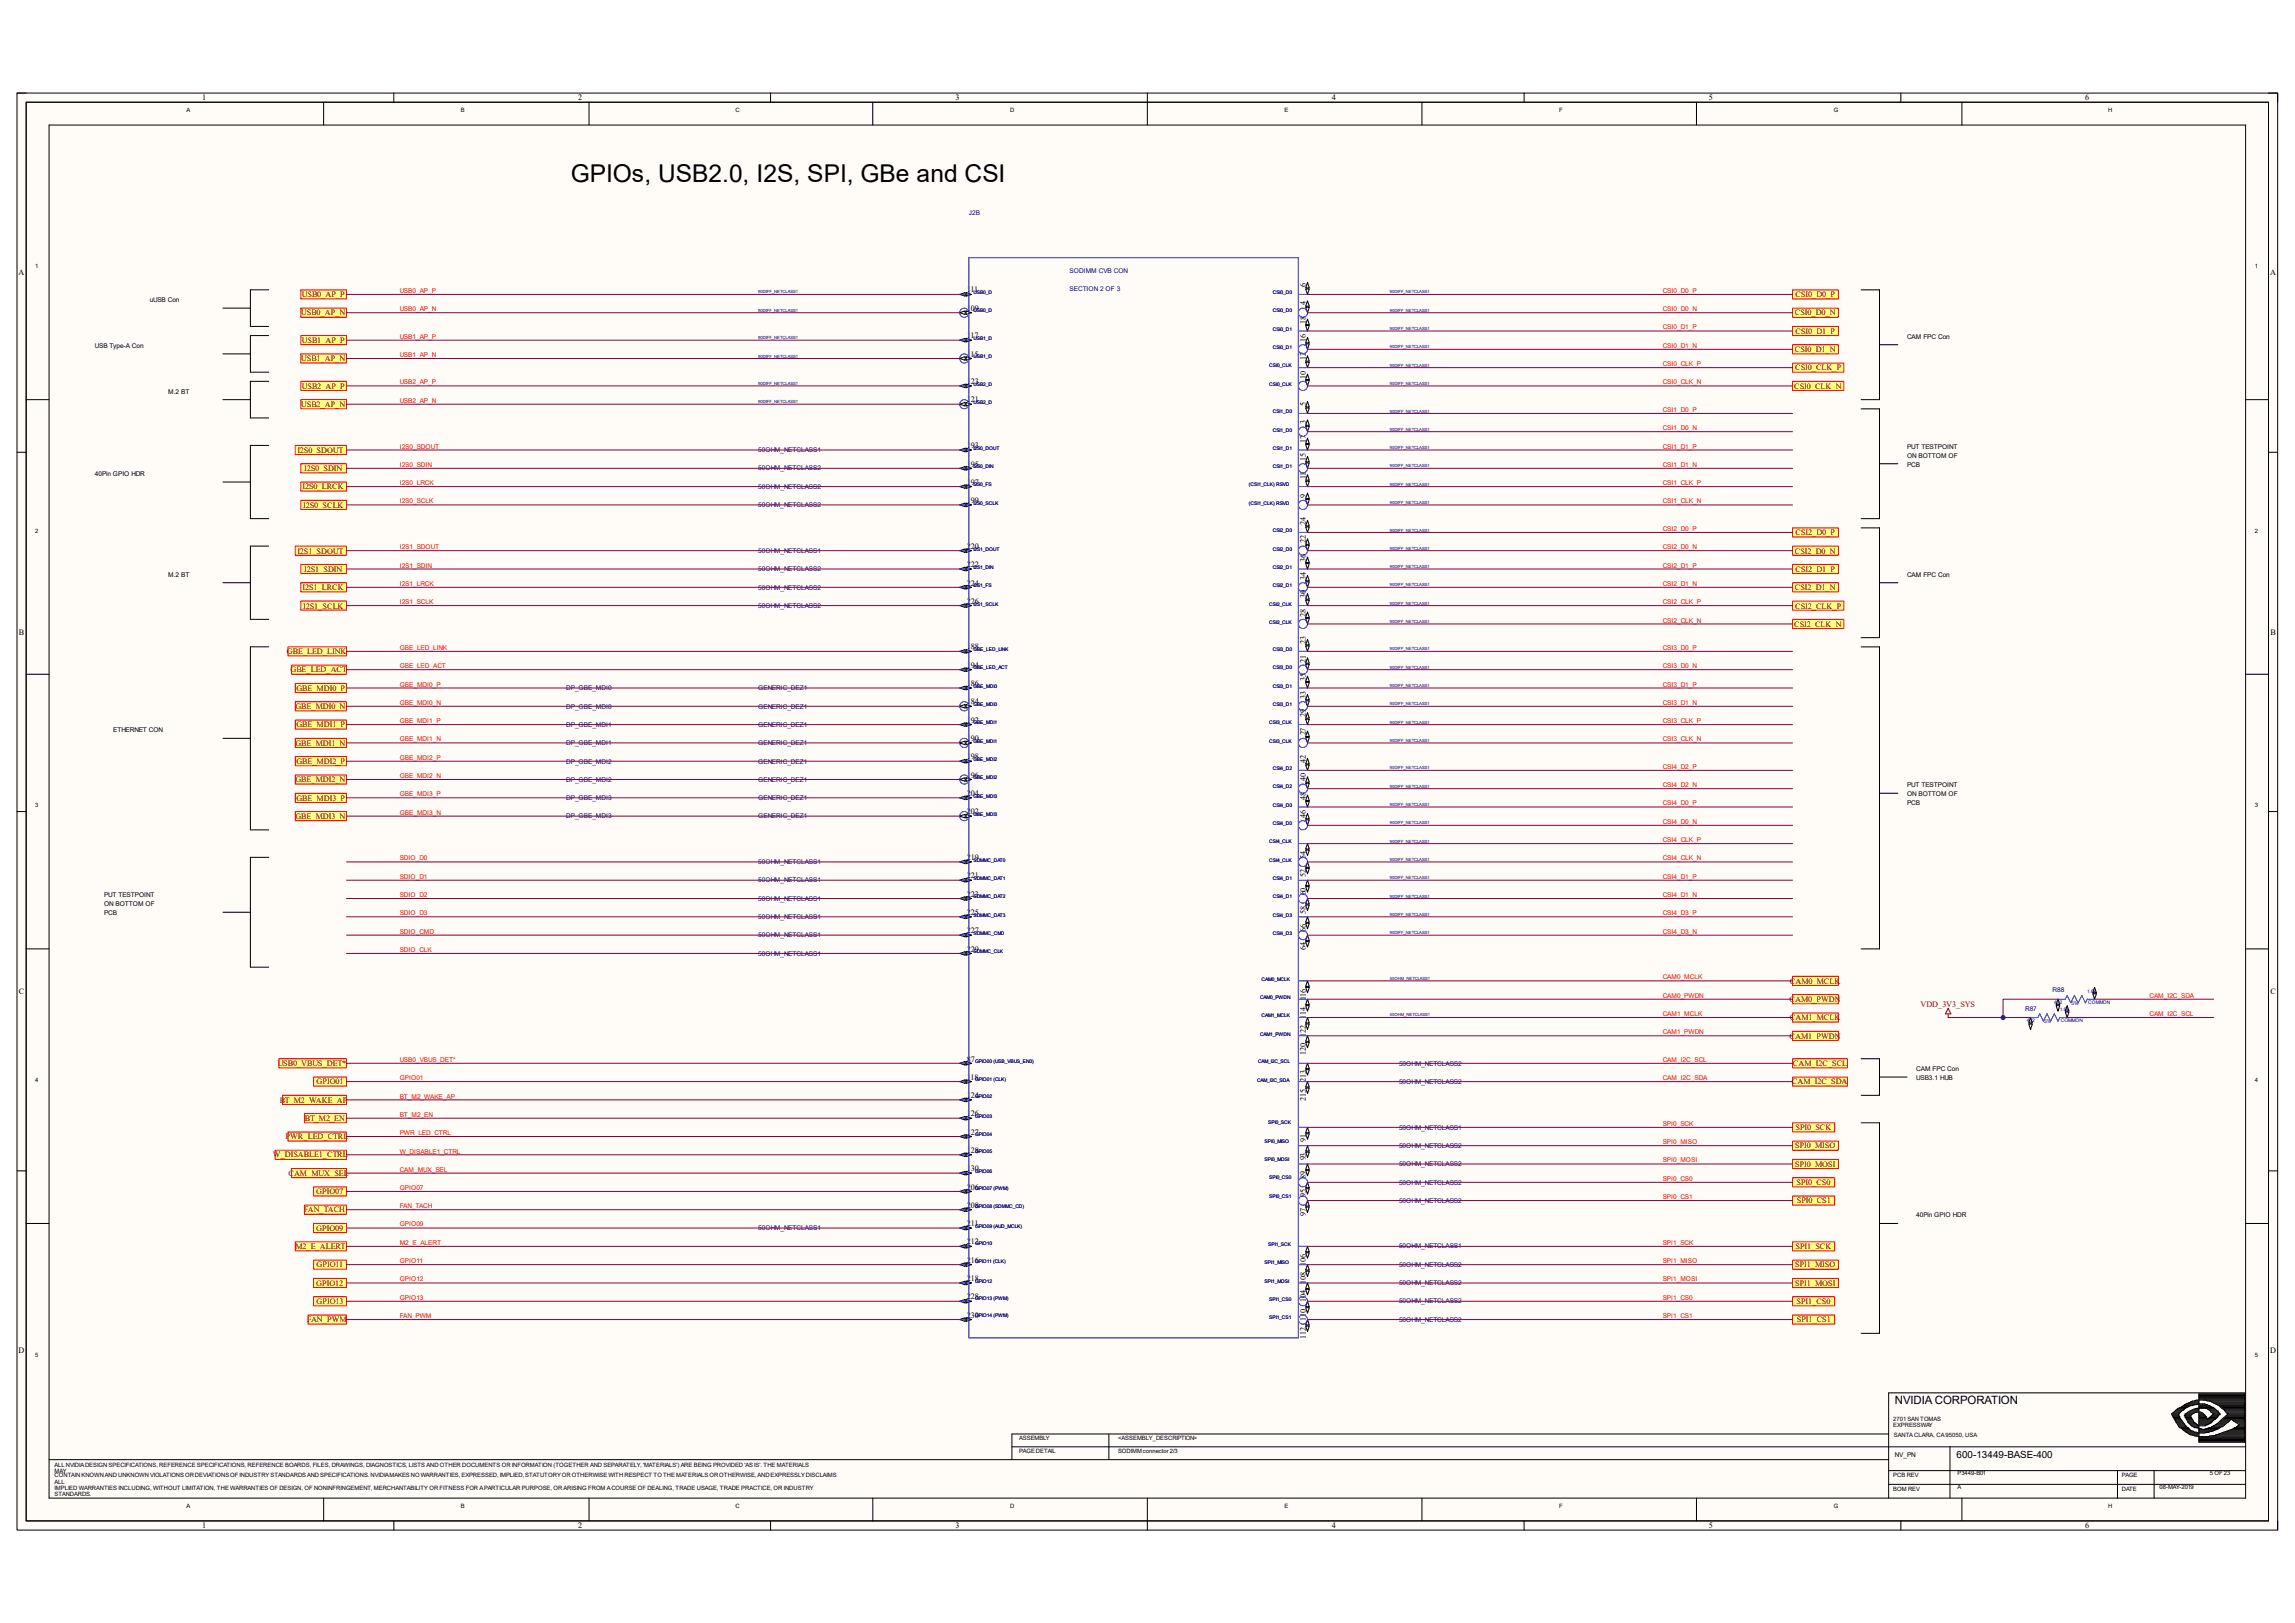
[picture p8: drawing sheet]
<svg xmlns="http://www.w3.org/2000/svg" width="297mm" height="210mm" viewBox="0 0 297 210" stroke-linecap="round" stroke-linejoin="round" font-family="sans-serif">
<defs><g id="words">
<text font-size="3.2" x="73.9" y="23.5">GPIOs, USB2.0, I2S, SPI, GBe and CSI</text>
<text font-size="1.5" x="245.2" y="181.7">NVIDIA CORPORATION</text>
<text font-size="1.3" x="253.2" y="188.7">600-13449-BASE-400</text>
<g font-size="1.1">
<text x="26.2" y="13">1</text>
<text x="74.8" y="13">2</text>
<text x="123.7" y="13">3</text>
<text x="172.4" y="13">4</text>
<text x="221.1" y="13">5</text>
<text x="269.9" y="13">6</text>
<text x="2.4" y="35.6">A</text>
<text x="293.8" y="35.6">A</text>
<text x="125.1" y="40.2">109</text>
<text x="125.1" y="37.8">111</text>
<text x="169" y="41.9" transform="rotate(-90 169 41.9)">18</text>
<text x="169" y="39.5" transform="rotate(-90 169 39.5)">4</text>
<text x="169" y="37.1" transform="rotate(-90 169 37.1)">6</text>
<text x="125.1" y="46.1">115</text>
<text x="125.1" y="43.8">117</text>
<text x="169" y="46.6" transform="rotate(-90 169 46.6)">12</text>
<text x="169" y="44.2" transform="rotate(-90 169 44.2)">16</text>
<text x="125.1" y="52.1">121</text>
<text x="125.1" y="49.7">123</text>
<text x="169" y="52.5" transform="rotate(-90 169 52.5)">5</text>
<text x="169" y="49" transform="rotate(-90 169 49)">10</text>
<text x="125.1" y="58">193</text>
<text x="169" y="59.6" transform="rotate(-90 169 59.6)">15</text>
<text x="169" y="57.3" transform="rotate(-90 169 57.3)">17</text>
<text x="169" y="54.9" transform="rotate(-90 169 54.9)">3</text>
<text x="125.1" y="60.4">195</text>
<text x="125.1" y="62.7">197</text>
<text x="125.1" y="65.1">199</text>
<text x="169" y="64.4" transform="rotate(-90 169 64.4)">9</text>
<text x="169" y="62" transform="rotate(-90 169 62)">11</text>
<text x="125.1" y="71">220</text>
<text x="169" y="70.3" transform="rotate(-90 169 70.3)">22</text>
<text x="169" y="67.9" transform="rotate(-90 169 67.9)">24</text>
<text x="125.1" y="73.4">222</text>
<text x="125.1" y="75.8">224</text>
<text x="169" y="77.4" transform="rotate(-90 169 77.4)">30</text>
<text x="169" y="75.1" transform="rotate(-90 169 75.1)">34</text>
<text x="169" y="72.7" transform="rotate(-90 169 72.7)">36</text>
<text x="2.5" y="82.1">B</text>
<text x="125.1" y="78.1">226</text>
<text x="169" y="83.4" transform="rotate(-90 169 83.4)">23</text>
<text x="169" y="79.8" transform="rotate(-90 169 79.8)">28</text>
<text x="293.8" y="82.1">B</text>
<text x="125.1" y="88.8">186</text>
<text x="125.1" y="84">188</text>
<text x="125.1" y="86.4">194</text>
<text x="169" y="88.1" transform="rotate(-90 169 88.1)">35</text>
<text x="169" y="85.7" transform="rotate(-90 169 85.7)">21</text>
<text x="125.1" y="91.1">184</text>
<text x="125.1" y="95.9">190</text>
<text x="125.1" y="93.5">192</text>
<text x="169" y="95.2" transform="rotate(-90 169 95.2)">27</text>
<text x="169" y="92.8" transform="rotate(-90 169 92.8)">29</text>
<text x="169" y="90.4" transform="rotate(-90 169 90.4)">33</text>
<text x="125.1" y="100.6">196</text>
<text x="125.1" y="98.3">198</text>
<text x="169" y="101.1" transform="rotate(-90 169 101.1)">40</text>
<text x="169" y="98.7" transform="rotate(-90 169 98.7)">42</text>
<text x="125.1" y="105.4">202</text>
<text x="125.1" y="103">204</text>
<text x="169" y="105.8" transform="rotate(-90 169 105.8)">46</text>
<text x="169" y="103.5" transform="rotate(-90 169 103.5)">48</text>
<text x="125.1" y="111.3">219</text>
<text x="125.1" y="113.7">221</text>
<text x="169" y="113.5" transform="rotate(-90 169 113.5)">52</text>
<text x="169" y="111.1" transform="rotate(-90 169 111.1)">54</text>
<text x="125.1" y="116">223</text>
<text x="125.1" y="118.4">225</text>
<text x="169" y="118.2" transform="rotate(-90 169 118.2)">58</text>
<text x="169" y="115.9" transform="rotate(-90 169 115.9)">60</text>
<text x="125.1" y="120.8">227</text>
<text x="125.1" y="123.1">229</text>
<text x="169" y="123" transform="rotate(-90 169 123)">64</text>
<text x="169" y="120.6" transform="rotate(-90 169 120.6)">66</text>
<text x="2.5" y="128.6">C</text>
<text x="169" y="131.8" transform="rotate(-90 169 131.8)">114</text>
<text x="169" y="129.5" transform="rotate(-90 169 129.5)">116</text>
<text x="293.8" y="128.6">C</text>
<text x="125.1" y="137.4">87</text>
<text x="169" y="136.5" transform="rotate(-90 169 136.5)">120</text>
<text x="169" y="134.2" transform="rotate(-90 169 134.2)">122</text>
<text x="125.1" y="139.7">118</text>
<text x="125.1" y="142.1">124</text>
<text x="169" y="142.5" transform="rotate(-90 169 142.5)">215</text>
<text x="169" y="140" transform="rotate(-90 169 140)">213</text>
<text x="125.1" y="144.4">126</text>
<text x="125.1" y="146.8">127</text>
<text x="125.1" y="149.2">128</text>
<text x="169" y="147.7" transform="rotate(-90 169 147.7)">91</text>
<text x="125.1" y="151.6">130</text>
<text x="125.1" y="153.9">206</text>
<text x="169" y="154.9" transform="rotate(-90 169 154.9)">95</text>
<text x="169" y="152.6" transform="rotate(-90 169 152.6)">89</text>
<text x="169" y="150.2" transform="rotate(-90 169 150.2)">93</text>
<text x="125.1" y="156.3">208</text>
<text x="125.1" y="158.7">211</text>
<text x="125.1" y="161">212</text>
<text x="169" y="157.3" transform="rotate(-90 169 157.3)">97</text>
<text x="125.1" y="163.4">216</text>
<text x="125.1" y="165.8">218</text>
<text x="169" y="166.1" transform="rotate(-90 169 166.1)">108</text>
<text x="169" y="163.8" transform="rotate(-90 169 163.8)">106</text>
<text x="125.1" y="168.1">228</text>
<text x="125.1" y="170.5">230</text>
<text x="169" y="173.3" transform="rotate(-90 169 173.3)">112</text>
<text x="169" y="170.9" transform="rotate(-90 169 170.9)">110</text>
<text x="169" y="168.5" transform="rotate(-90 169 168.5)">104</text>
<text x="2.4" y="175.1">D</text>
<text x="293.8" y="175.1">D</text>
<text x="26.2" y="197.7">1</text>
<text x="74.8" y="197.7">2</text>
<text x="123.7" y="197.7">3</text>
<text x="172.4" y="197.7">4</text>
<text x="221.1" y="197.7">5</text>
<text x="269.9" y="197.7">6</text>
</g>
<g font-size="1.1" fill="#800000">
<text x="39" y="40.8">USB0_AP_N</text>
<text x="39.1" y="38.4">USB0_AP_P</text>
<text x="232.3" y="40.8">CSI0_D0_N</text>
<text x="232.4" y="38.4">CSI0_D0_P</text>
<text x="39" y="46.7">USB1_AP_N</text>
<text x="39.1" y="44.4">USB1_AP_P</text>
<text x="232.3" y="45.6">CSI0_D1_N</text>
<text x="232.3" y="47.9">CSI0_CLK_P</text>
<text x="232.4" y="43.2">CSI0_D1_P</text>
<text x="39" y="52.7">USB2_AP_N</text>
<text x="39.1" y="50.3">USB2_AP_P</text>
<text x="232.2" y="50.3">CSI0_CLK_N</text>
<text x="38.5" y="58.6">I2S0_SDOUT</text>
<text x="39.2" y="63.3">I2S0_LRCK</text>
<text x="39.2" y="65.7">I2S0_SCLK</text>
<text x="39.4" y="61">I2S0_SDIN</text>
<text x="38.5" y="71.6">I2S1_SDOUT</text>
<text x="232.3" y="71.6">CSI2_D0_N</text>
<text x="232.4" y="69.3">CSI2_D0_P</text>
<text x="39.2" y="76.4">I2S1_LRCK</text>
<text x="39.4" y="74">I2S1_SDIN</text>
<text x="232.3" y="76.4">CSI2_D1_N</text>
<text x="232.4" y="74">CSI2_D1_P</text>
<text x="39.2" y="78.7">I2S1_SCLK</text>
<text x="232.2" y="81.1">CSI2_CLK_N</text>
<text x="232.3" y="78.7">CSI2_CLK_P</text>
<text x="37.1" y="84.6">GBE_LED_LINK</text>
<text x="37.6" y="87">GBE_LED_ACT</text>
<text x="38.4" y="89.4">GBE_MDI0_P</text>
<text x="38.2" y="91.7">GBE_MDI0_N</text>
<text x="38.4" y="94.1">GBE_MDI1_P</text>
<text x="38.2" y="101.2">GBE_MDI2_N</text>
<text x="38.2" y="96.5">GBE_MDI1_N</text>
<text x="38.4" y="98.8">GBE_MDI2_P</text>
<text x="38.2" y="106">GBE_MDI3_N</text>
<text x="38.4" y="103.6">GBE_MDI3_P</text>
<text x="231.6" y="129.7">CAM0_PWDN</text>
<text x="231.6" y="127.3">CAM0_MCLK</text>
<text x="248.5" y="130.3">VDD_3V3_SYS</text>
<text x="35.9" y="137.9">USB0_VBUS_DET*</text>
<text x="231.6" y="134.4">CAM1_PWDN</text>
<text x="231.6" y="132">CAM1_MCLK</text>
<text x="232" y="137.9">CAM_I2C_SCL</text>
<text x="36.2" y="142.7">BT_M2_WAKE_AP</text>
<text x="41" y="140.3">GPIO01</text>
<text x="231.9" y="140.3">CAM_I2C_SDA</text>
<text x="35.3" y="149.8">W_DISABLE1_CTRL</text>
<text x="37" y="147.4">PWR_LED_CTRL</text>
<text x="39.5" y="145">BT_M2_EN</text>
<text x="232.3" y="148.6">SPI0_MISO</text>
<text x="232.4" y="146.2">SPI0_SCK</text>
<text x="37.3" y="152.1">CAM_MUX_SEL</text>
<text x="40.9" y="154.5">GPIO07</text>
<text x="232.3" y="151">SPI0_MOSI</text>
<text x="232.5" y="153.3">SPI0_CS0</text>
<text x="232.5" y="155.7">SPI0_CS1</text>
<text x="38.2" y="161.6">M2_E_ALERT</text>
<text x="39.3" y="156.9">FAN_TACH</text>
<text x="40.9" y="159.3">GPIO09</text>
<text x="232.4" y="161.6">SPI1_SCK</text>
<text x="40.9" y="166.4">GPIO12</text>
<text x="41" y="164">GPIO11</text>
<text x="232.3" y="166.4">SPI1_MOSI</text>
<text x="232.3" y="164">SPI1_MISO</text>
<text x="39.8" y="171.1">FAN_PWM</text>
<text x="41" y="168.7">GPIO13</text>
<text x="232.5" y="168.7">SPI1_CS0</text>
<text x="232.5" y="171.1">SPI1_CS1</text>
</g>
<g font-size=".8">
<text x="24.1" y="14.5">A</text>
<text x="59.6" y="14.5">B</text>
<text x="95.2" y="14.5">C</text>
<text x="130.7" y="14.5">D</text>
<text x="166.2" y="14.5">E</text>
<text x="201.8" y="14.5">F</text>
<text x="237.3" y="14.5">G</text>
<text x="272.8" y="14.5">H</text>
<text x="4.6" y="34.6">1</text>
<text x="291.8" y="34.6">1</text>
<text x="19.4" y="39.1">uUSB Con</text>
<text x="12.3" y="45">USB Type-A Con</text>
<text x="246.8" y="43.8">CAM FPC Con</text>
<text x="21.8" y="50.9">M.2 BT</text>
<text x="246.8" y="59.2">ON BOTTOM OF</text>
<text x="246.8" y="58">PUT TESTPOINT</text>
<text x="12.3" y="61.6">40Pin GPIO HDR</text>
<text x="246.8" y="60.4">PCB</text>
<text x="4.6" y="69">2</text>
<text x="291.8" y="69">2</text>
<text x="21.8" y="74.6">M.2 BT</text>
<text x="246.8" y="74.6">CAM FPC Con</text>
<text x="14.6" y="94.7">ETHERNET CON</text>
<text x="246.8" y="101.9">PUT TESTPOINT</text>
<text x="4.6" y="104.5">3</text>
<text x="246.8" y="104.2">PCB</text>
<text x="246.8" y="103">ON BOTTOM OF</text>
<text x="291.8" y="104.5">3</text>
<text x="13.5" y="118.4">PCB</text>
<text x="13.5" y="117.3">ON BOTTOM OF</text>
<text x="13.5" y="116.1">PUT TESTPOINT</text>
<text x="4.6" y="140">4</text>
<text x="248" y="139.8">USB3.1 HUB</text>
<text x="248" y="138.6">CAM FPC Con</text>
<text x="291.8" y="140">4</text>
<text x="248" y="157.5">40Pin GPIO HDR</text>
<text x="4.6" y="175.6">5</text>
<text x="291.8" y="175.6">5</text>
<text x="245" y="183.9">2701 SAN TOMAS</text>
<text x="245" y="184.7">EXPRESSWAY</text>
<text x="245.1" y="186">SANTA CLARA, CA 95050, USA</text>
<text x="7.1" y="191.2">CONTAIN KNOWN AND UNKNOWN VIOLATIONS OR DEVIATIONS OF INDUSTRY STANDARDS AND SPECIFICATIONS. NVIDIA MAKES NO WARRANTIES, EXPRESSED, IMPLIED, STATUTORY OR OTHERWISE WITH RESPECT TO THE MATERIALS OR OTHERWISE, AND EXPRESSLY DISCLAIMS</text>
<text x="7.1" y="189.8">ALL NVIDIA DESIGN SPECIFICATIONS, REFERENCE SPECIFICATIONS, REFERENCE BOARDS, FILES, DRAWINGS, DIAGNOSTICS, LISTS AND OTHER DOCUMENTS OR INFORMATION (TOGETHER AND SEPARATELY, 'MATERIALS') ARE BEING PROVIDED 'AS IS'. THE MATERIALS</text>
<text x="7.1" y="190.6">MAY</text>
<text x="131.9" y="188">PAGE DETAIL</text>
<text x="131.9" y="186.4">ASSEMBLY</text>
<text x="144.7" y="186.4">&lt;ASSEMBLY_DESCRIPTION&gt;</text>
<text x="144.7" y="188">SODIMM connector 2/3</text>
<text x="245" y="191.1">PCB REV</text>
<text x="245.2" y="188.6">NV_PN</text>
<text x="253.3" y="190.8">P3449-B01</text>
<text x="274.6" y="191.1">PAGE</text>
<text x="286" y="190.8">5 OF 23</text>
<text x="7.1" y="192">ALL</text>
<text x="7.1" y="192.7">IMPLIED WARRANTIES INCLUDING, WITHOUT LIMITATION, THE WARRANTIES OF DESIGN, OF NONINFRINGEMENT, MERCHANTABILITY OR FITNESS FOR A PARTICULAR PURPOSE, OR ARISING FROM A COURSE OF DEALING, TRADE USAGE, TRADE PRACTICE, OR INDUSTRY</text>
<text x="7.1" y="193.5">STANDARDS.</text>
<text x="24.1" y="195.1">A</text>
<text x="59.6" y="195.1">B</text>
<text x="95.2" y="195.1">C</text>
<text x="130.7" y="195.1">D</text>
<text x="166.2" y="195.1">E</text>
<text x="201.8" y="195.1">F</text>
<text x="237.3" y="195.1">G</text>
<text x="245" y="192.9">BOM REV</text>
<text x="253.3" y="192.6">A</text>
<text x="272.8" y="195.1">H</text>
<text x="274.6" y="192.9">DATE</text>
<text x="279.5" y="192.6">08-MAY-2019</text>
</g>
<g font-size=".8" fill="#000080">
<text x="125.4" y="27.9">J2B</text>
<text x="138.4" y="35.3">SODIMM CVB CON</text>
<text x="138.4" y="37.7">SECTION 2 OF 3</text>
<text x="98.1" y="58.5">50OHM_NETCLASS1</text>
<text x="98.1" y="63.2">50OHM_NETCLASS2</text>
<text x="98.1" y="65.6">50OHM_NETCLASS2</text>
<text x="98.1" y="60.9">50OHM_NETCLASS2</text>
<text x="98.1" y="71.5">50OHM_NETCLASS1</text>
<text x="98.1" y="76.3">50OHM_NETCLASS2</text>
<text x="98.1" y="73.9">50OHM_NETCLASS2</text>
<text x="98.1" y="78.7">50OHM_NETCLASS2</text>
<text x="73.3" y="89.3">DP_GBE_MDI0</text>
<text x="98.1" y="89.3">GENERIC_DEZ1</text>
<text x="73.3" y="91.7">DP_GBE_MDI0</text>
<text x="73.3" y="94.1">DP_GBE_MDI1</text>
<text x="98.1" y="94.1">GENERIC_DEZ1</text>
<text x="98.1" y="91.7">GENERIC_DEZ1</text>
<text x="73.3" y="96.4">DP_GBE_MDI1</text>
<text x="73.3" y="101.2">DP_GBE_MDI2</text>
<text x="73.3" y="98.8">DP_GBE_MDI2</text>
<text x="98.1" y="98.8">GENERIC_DEZ1</text>
<text x="98.1" y="96.4">GENERIC_DEZ1</text>
<text x="98.1" y="101.2">GENERIC_DEZ1</text>
<text x="73.3" y="105.9">DP_GBE_MDI3</text>
<text x="73.3" y="103.5">DP_GBE_MDI3</text>
<text x="98.1" y="103.5">GENERIC_DEZ1</text>
<text x="98.1" y="105.9">GENERIC_DEZ1</text>
<text x="98.1" y="111.8">50OHM_NETCLASS1</text>
<text x="98.1" y="114.2">50OHM_NETCLASS1</text>
<text x="98.1" y="116.5">50OHM_NETCLASS1</text>
<text x="98.1" y="118.9">50OHM_NETCLASS1</text>
<text x="98.1" y="123.7">50OHM_NETCLASS1</text>
<text x="98.1" y="121.3">50OHM_NETCLASS1</text>
<text x="262.1" y="130.8">R87</text>
<text x="265.6" y="128.4">R88</text>
<text x="181.1" y="137.9">50OHM_NETCLASS2</text>
<text x="181.1" y="140.3">50OHM_NETCLASS2</text>
<text x="181.1" y="148.5">50OHM_NETCLASS2</text>
<text x="181.1" y="146.2">50OHM_NETCLASS1</text>
<text x="181.1" y="153.3">50OHM_NETCLASS2</text>
<text x="181.1" y="155.7">50OHM_NETCLASS2</text>
<text x="181.1" y="150.9">50OHM_NETCLASS2</text>
<text x="98.1" y="159.2">50OHM_NETCLASS1</text>
<text x="181.1" y="161.5">50OHM_NETCLASS1</text>
<text x="181.1" y="163.9">50OHM_NETCLASS2</text>
<text x="181.1" y="166.3">50OHM_NETCLASS2</text>
<text x="181.1" y="168.7">50OHM_NETCLASS2</text>
<text x="181.1" y="171">50OHM_NETCLASS2</text>
</g>
<g font-size=".8" fill="#f00">
<text x="51.7" y="40.3">USB0_AP_N</text>
<text x="51.7" y="37.9">USB0_AP_P</text>
<text x="215.2" y="40.3">CSI0_D0_N</text>
<text x="215.2" y="37.9">CSI0_D0_P</text>
<text x="51.7" y="46.2">USB1_AP_N</text>
<text x="51.7" y="43.8">USB1_AP_P</text>
<text x="215.2" y="47.4">CSI0_CLK_P</text>
<text x="215.2" y="45">CSI0_D1_N</text>
<text x="215.2" y="42.6">CSI0_D1_P</text>
<text x="51.7" y="52.1">USB2_AP_N</text>
<text x="51.7" y="49.7">USB2_AP_P</text>
<text x="215.2" y="49.7">CSI0_CLK_N</text>
<text x="215.2" y="53.3">CSI1_D0_P</text>
<text x="51.7" y="58">I2S0_SDOUT</text>
<text x="215.2" y="55.7">CSI1_D0_N</text>
<text x="215.2" y="58">CSI1_D1_P</text>
<text x="51.7" y="62.8">I2S0_LRCK</text>
<text x="51.7" y="65.2">I2S0_SCLK</text>
<text x="51.7" y="60.4">I2S0_SDIN</text>
<text x="215.2" y="65.2">CSI1_CLK_N</text>
<text x="215.2" y="62.8">CSI1_CLK_P</text>
<text x="215.2" y="60.4">CSI1_D1_N</text>
<text x="51.7" y="71.1">I2S1_SDOUT</text>
<text x="215.2" y="71.1">CSI2_D0_N</text>
<text x="215.2" y="68.7">CSI2_D0_P</text>
<text x="51.7" y="75.8">I2S1_LRCK</text>
<text x="51.7" y="73.4">I2S1_SDIN</text>
<text x="215.2" y="75.8">CSI2_D1_N</text>
<text x="215.2" y="73.4">CSI2_D1_P</text>
<text x="51.7" y="78.2">I2S1_SCLK</text>
<text x="215.2" y="80.6">CSI2_CLK_N</text>
<text x="215.2" y="78.2">CSI2_CLK_P</text>
<text x="51.7" y="86.5">GBE_LED_ACT</text>
<text x="51.7" y="84.1">GBE_LED_LINK</text>
<text x="51.7" y="88.9">GBE_MDI0_P</text>
<text x="215.2" y="86.5">CSI3_D0_N</text>
<text x="215.2" y="84.1">CSI3_D0_P</text>
<text x="215.2" y="88.9">CSI3_D1_P</text>
<text x="51.7" y="91.2">GBE_MDI0_N</text>
<text x="51.7" y="95.9">GBE_MDI1_N</text>
<text x="51.7" y="93.6">GBE_MDI1_P</text>
<text x="215.2" y="95.9">CSI3_CLK_N</text>
<text x="215.2" y="93.6">CSI3_CLK_P</text>
<text x="215.2" y="91.2">CSI3_D1_N</text>
<text x="51.7" y="100.7">GBE_MDI2_N</text>
<text x="51.7" y="98.3">GBE_MDI2_P</text>
<text x="215.2" y="101.9">CSI4_D2_N</text>
<text x="215.2" y="99.5">CSI4_D2_P</text>
<text x="51.7" y="105.4">GBE_MDI3_N</text>
<text x="51.7" y="103">GBE_MDI3_P</text>
<text x="215.2" y="106.6">CSI4_D0_N</text>
<text x="215.2" y="104.2">CSI4_D0_P</text>
<text x="51.7" y="111.3">SDIO_D0</text>
<text x="51.7" y="113.7">SDIO_D1</text>
<text x="215.2" y="111.3">CSI4_CLK_N</text>
<text x="215.2" y="109">CSI4_CLK_P</text>
<text x="215.2" y="113.7">CSI4_D1_P</text>
<text x="51.7" y="116.1">SDIO_D2</text>
<text x="51.7" y="118.4">SDIO_D3</text>
<text x="215.2" y="116.1">CSI4_D1_N</text>
<text x="215.2" y="118.4">CSI4_D3_P</text>
<text x="51.7" y="123.2">SDIO_CLK</text>
<text x="51.7" y="120.8">SDIO_CMD</text>
<text x="215.2" y="120.8">CSI4_D3_N</text>
<text x="215.2" y="126.7">CAM0_MCLK</text>
<text x="215.2" y="129.1">CAM0_PWDN</text>
<text x="215.2" y="131.5">CAM1_MCLK</text>
<text x="278.2" y="131.5">CAM_I2C_SCL</text>
<text x="278.2" y="129.1">CAM_I2C_SDA</text>
<text x="51.7" y="137.4">USB0_VBUS_DET*</text>
<text x="215.2" y="133.9">CAM1_PWDN</text>
<text x="215.2" y="137.4">CAM_I2C_SCL</text>
<text x="51.7" y="142.2">BT_M2_WAKE_AP</text>
<text x="51.7" y="139.8">GPIO01</text>
<text x="215.2" y="139.8">CAM_I2C_SDA</text>
<text x="51.7" y="144.5">BT_M2_EN</text>
<text x="51.7" y="146.9">PWR_LED_CTRL</text>
<text x="51.7" y="149.3">W_DISABLE1_CTRL</text>
<text x="215.2" y="148.1">SPI0_MISO</text>
<text x="215.2" y="145.7">SPI0_SCK</text>
<text x="51.7" y="151.6">CAM_MUX_SEL</text>
<text x="51.7" y="154">GPIO07</text>
<text x="215.2" y="152.8">SPI0_CS0</text>
<text x="215.2" y="155.2">SPI0_CS1</text>
<text x="215.2" y="150.4">SPI0_MOSI</text>
<text x="51.7" y="156.3">FAN_TACH</text>
<text x="51.7" y="158.7">GPIO09</text>
<text x="51.7" y="161.1">M2_E_ALERT</text>
<text x="215.2" y="161.1">SPI1_SCK</text>
<text x="51.7" y="163.4">GPIO11</text>
<text x="51.7" y="165.8">GPIO12</text>
<text x="215.2" y="163.4">SPI1_MISO</text>
<text x="215.2" y="165.8">SPI1_MOSI</text>
<text x="51.7" y="170.6">FAN_PWM</text>
<text x="51.7" y="168.2">GPIO13</text>
<text x="215.2" y="168.2">SPI1_CS0</text>
<text x="215.2" y="170.6">SPI1_CS1</text>
</g>
<g font-size=".6" fill="#000080">
<text x="98.1" y="40.3">90DIFF_NETCLASS1</text>
<text x="98.1" y="38">90DIFF_NETCLASS1</text>
<text x="126" y="40.4">USB0_D</text>
<text x="126" y="38.1">USB0_D</text>
<text x="164.7" y="40.4">CSI0_D0</text>
<text x="164.7" y="38.1">CSI0_D0</text>
<text x="179.9" y="40.3">90DIFF_NETCLASS1</text>
<text x="179.9" y="38">90DIFF_NETCLASS1</text>
<text x="98.1" y="46.3">90DIFF_NETCLASS1</text>
<text x="98.1" y="43.9">90DIFF_NETCLASS1</text>
<text x="126" y="46.4">USB1_D</text>
<text x="126" y="44">USB1_D</text>
<text x="164.3" y="47.5">CSI0_CLK</text>
<text x="164.7" y="45.2">CSI0_D1</text>
<text x="164.7" y="42.8">CSI0_D1</text>
<text x="179.9" y="47.5">90DIFF_NETCLASS1</text>
<text x="179.9" y="45.1">90DIFF_NETCLASS1</text>
<text x="179.9" y="42.7">90DIFF_NETCLASS1</text>
<text x="98.1" y="52.2">90DIFF_NETCLASS1</text>
<text x="98.1" y="49.8">90DIFF_NETCLASS1</text>
<text x="126" y="52.3">USB2_D</text>
<text x="126" y="49.9">USB2_D</text>
<text x="164.3" y="49.9">CSI0_CLK</text>
<text x="164.7" y="53.5">CSI1_D0</text>
<text x="179.9" y="49.8">90DIFF_NETCLASS1</text>
<text x="179.9" y="53.4">90DIFF_NETCLASS1</text>
<text x="126" y="58.2">I2S0_DOUT</text>
<text x="164.7" y="55.8">CSI1_D0</text>
<text x="164.7" y="58.2">CSI1_D1</text>
<text x="179.9" y="55.8">90DIFF_NETCLASS1</text>
<text x="179.9" y="58.1">90DIFF_NETCLASS1</text>
<text x="126" y="60.6">I2S0_DIN</text>
<text x="126" y="62.9">I2S0_FS</text>
<text x="126" y="65.3">I2S0_SCLK</text>
<text x="161.6" y="65.3">(CSI1_CLK) RSVD</text>
<text x="161.6" y="62.9">(CSI1_CLK) RSVD</text>
<text x="164.7" y="60.6">CSI1_D1</text>
<text x="179.9" y="65.2">90DIFF_NETCLASS1</text>
<text x="179.9" y="62.9">90DIFF_NETCLASS1</text>
<text x="179.9" y="60.5">90DIFF_NETCLASS1</text>
<text x="126" y="71.2">I2S1_DOUT</text>
<text x="164.7" y="71.2">CSI2_D0</text>
<text x="164.7" y="68.9">CSI2_D0</text>
<text x="179.9" y="71.1">90DIFF_NETCLASS1</text>
<text x="179.9" y="68.8">90DIFF_NETCLASS1</text>
<text x="126" y="73.6">I2S1_DIN</text>
<text x="126" y="76">I2S1_FS</text>
<text x="164.7" y="76">CSI2_D1</text>
<text x="164.7" y="73.6">CSI2_D1</text>
<text x="179.9" y="75.9">90DIFF_NETCLASS1</text>
<text x="179.9" y="73.5">90DIFF_NETCLASS1</text>
<text x="126" y="78.4">I2S1_SCLK</text>
<text x="164.3" y="80.7">CSI2_CLK</text>
<text x="164.3" y="78.4">CSI2_CLK</text>
<text x="179.9" y="80.6">90DIFF_NETCLASS1</text>
<text x="179.9" y="78.2">90DIFF_NETCLASS1</text>
<text x="126" y="89">GBE_MDI0</text>
<text x="126" y="84.3">GBE_LED_LINK</text>
<text x="126" y="86.6">GBE_LED_ACT</text>
<text x="164.7" y="86.6">CSI3_D0</text>
<text x="164.7" y="84.3">CSI3_D0</text>
<text x="164.7" y="89">CSI3_D1</text>
<text x="179.9" y="86.5">90DIFF_NETCLASS1</text>
<text x="179.9" y="84.2">90DIFF_NETCLASS1</text>
<text x="179.9" y="88.9">90DIFF_NETCLASS1</text>
<text x="126" y="91.4">GBE_MDI0</text>
<text x="126" y="93.7">GBE_MDI1</text>
<text x="164.3" y="93.7">CSI3_CLK</text>
<text x="164.7" y="91.4">CSI3_D1</text>
<text x="179.9" y="93.6">90DIFF_NETCLASS1</text>
<text x="179.9" y="91.3">90DIFF_NETCLASS1</text>
<text x="126" y="96.1">GBE_MDI1</text>
<text x="126" y="100.8">GBE_MDI2</text>
<text x="126" y="98.5">GBE_MDI2</text>
<text x="164.3" y="96.1">CSI3_CLK</text>
<text x="164.7" y="99.7">CSI4_D2</text>
<text x="179.9" y="96">90DIFF_NETCLASS1</text>
<text x="179.9" y="101.9">90DIFF_NETCLASS1</text>
<text x="179.9" y="99.6">90DIFF_NETCLASS1</text>
<text x="126" y="105.6">GBE_MDI3</text>
<text x="126" y="103.2">GBE_MDI3</text>
<text x="164.7" y="102">CSI4_D2</text>
<text x="164.7" y="106.8">CSI4_D0</text>
<text x="164.7" y="104.4">CSI4_D0</text>
<text x="179.9" y="106.7">90DIFF_NETCLASS1</text>
<text x="179.9" y="104.3">90DIFF_NETCLASS1</text>
<text x="126" y="111.5">SDMMC_DAT0</text>
<text x="126" y="113.9">SDMMC_DAT1</text>
<text x="164.3" y="111.5">CSI4_CLK</text>
<text x="164.3" y="109.1">CSI4_CLK</text>
<text x="164.7" y="113.9">CSI4_D1</text>
<text x="179.9" y="111.4">90DIFF_NETCLASS1</text>
<text x="179.9" y="109.1">90DIFF_NETCLASS1</text>
<text x="179.9" y="113.8">90DIFF_NETCLASS1</text>
<text x="126" y="116.2">SDMMC_DAT2</text>
<text x="126" y="118.6">SDMMC_DAT3</text>
<text x="164.7" y="116.2">CSI4_D1</text>
<text x="164.7" y="118.6">CSI4_D3</text>
<text x="179.9" y="116.2">90DIFF_NETCLASS1</text>
<text x="179.9" y="118.5">90DIFF_NETCLASS1</text>
<text x="126" y="121">SDMMC_CMD</text>
<text x="126" y="123.4">SDMMC_CLK</text>
<text x="164.7" y="121">CSI4_D3</text>
<text x="179.9" y="120.9">90DIFF_NETCLASS1</text>
<text x="163.1" y="129.3">CAM0_PWDN</text>
<text x="163.3" y="126.9">CAM0_MCLK</text>
<text x="163.3" y="131.7">CAM1_MCLK</text>
<text x="179.9" y="126.8">50OHM_NETCLASS1</text>
<text x="179.9" y="131.5">50OHM_NETCLASS1</text>
<text x="265.9" y="129.9">402</text>
<text x="266.6" y="130.8">1.6k</text>
<text x="268.1" y="130">5%</text>
<text x="270.1" y="128.4">1.6k</text>
<text x="270.3" y="129.9">COMMON</text>
<text x="126.2" y="137.6">GPIO00 (USB_VBUS_EN0)</text>
<text x="162.8" y="137.6">CAM_I2C_SCL</text>
<text x="163.1" y="134">CAM1_PWDN</text>
<text x="262.3" y="132.2">402</text>
<text x="264.5" y="132.3">5%</text>
<text x="266.7" y="132.2">COMMON</text>
<text x="126.2" y="139.8">GPIO01 (CLK)</text>
<text x="126.2" y="142.1">GPIO02</text>
<text x="162.7" y="140">CAM_I2C_SDA</text>
<text x="126.2" y="144.7">GPIO03</text>
<text x="126.2" y="146.9">GPIO04</text>
<text x="126.2" y="149.2">GPIO05</text>
<text x="163.7" y="147.9">SPI0_MISO</text>
<text x="164.1" y="145.5">SPI0_SCK</text>
<text x="126.2" y="151.8">GPIO06</text>
<text x="126.2" y="154">GPIO07 (PWM)</text>
<text x="163.7" y="150.2">SPI0_MOSI</text>
<text x="164.3" y="152.6">SPI0_CS0</text>
<text x="164.3" y="155">SPI0_CS1</text>
<text x="126.2" y="156.3">GPIO08 (SDMMC_CD)</text>
<text x="126.2" y="158.9">GPIO09 (AUD_MCLK)</text>
<text x="126.2" y="161.1">GPIO10</text>
<text x="164.1" y="161.2">SPI1_SCK</text>
<text x="126.2" y="163.4">GPIO11 (CLK)</text>
<text x="126.2" y="166">GPIO12</text>
<text x="163.7" y="166">SPI1_MOSI</text>
<text x="163.7" y="163.6">SPI1_MISO</text>
<text x="126.2" y="168.2">GPIO13 (PWM)</text>
<text x="126.2" y="170.5">GPIO14 (PWM)</text>
<text x="164.3" y="168.4">SPI1_CS0</text>
<text x="164.3" y="170.7">SPI1_CS1</text>
</g>
</g></defs>
<path d="M2.2 12h292.6v186h-292.6z" fill-rule="evenodd" fill="#fffcf8"/>
<path d="M2.2 12h292.6v186h-292.6z" fill="none" stroke="#000" stroke-width=".13"/>
<path d="M3.4 13.2h290.2v183.6h-290.2z" fill-rule="evenodd" fill="#fffcf8"/>
<g fill="none" stroke="#000" stroke-width=".13">
<path d="M2.2 12h1.2M3.4 13.2h290.2v183.6h-290.2zM51 12v1.2M99.7 12v1.2M148.5 12v1.2M197.2 12v1.2M246 12v1.2M293.6 12h1.2v1.2M2.2 58.5h1.2M293.6 58.5h1.2M2.2 105h1.2M293.6 105h1.2"/>
<path d="M2.2 151.5h1.2M293.6 151.5h1.2M51 196.8v1.2M99.7 196.8v1.2M148.5 196.8v1.2M197.2 196.8v1.2M246 196.8v1.2M294.8 196.8v1.2"/>
</g>
<path d="M169 55.1h.4l-.2 .8z" fill="#f8fcff"/>
<path d="M169 55.1h.4l-.2 .8z" fill="none" stroke="#000" stroke-width=".13"/>
<path d="M169.2 54.3l.2 .7h-.4z" fill="#f8fcff"/>
<path d="M169.2 54.3l.2 .7h-.4z" fill="none" stroke="#000" stroke-width=".13"/>
<path d="M169 39.8h.4l-.2 .7z" fill="#f8fcff"/>
<path d="M169 39.8h.4l-.2 .7z" fill="none" stroke="#000" stroke-width=".13"/>
<path d="M169.2 38.9l.2 .7h-.4z" fill="#f8fcff"/>
<path d="M169.2 38.9l.2 .7h-.4z" fill="none" stroke="#000" stroke-width=".13"/>
<path d="M169 52.8h.4l-.2 .7z" fill="#f8fcff"/>
<path d="M169 52.8h.4l-.2 .7z" fill="none" stroke="#000" stroke-width=".13"/>
<path d="M169.2 52l.2 .7h-.4z" fill="#f8fcff"/>
<path d="M169.2 52l.2 .7h-.4z" fill="none" stroke="#000" stroke-width=".13"/>
<path d="M169 37.4h.4l-.2 .7z" fill="#f8fcff"/>
<path d="M169 37.4h.4l-.2 .7z" fill="none" stroke="#000" stroke-width=".13"/>
<path d="M169.2 36.6l.2 .7h-.4z" fill="#f8fcff"/>
<path d="M169.2 36.6l.2 .7h-.4z" fill="none" stroke="#000" stroke-width=".13"/>
<path d="M169 64.6h.4l-.2 .7z" fill="#f8fcff"/>
<path d="M169 64.6h.4l-.2 .7z" fill="none" stroke="#000" stroke-width=".13"/>
<path d="M169.2 63.8l.2 .7h-.4z" fill="#f8fcff"/>
<path d="M169.2 63.8l.2 .7h-.4z" fill="none" stroke="#000" stroke-width=".13"/>
<path d="M169 49.2h.4l-.2 .7z" fill="#f8fcff"/>
<path d="M169 49.2h.4l-.2 .7z" fill="none" stroke="#000" stroke-width=".13"/>
<path d="M169.2 48.4l.2 .7h-.4z" fill="#f8fcff"/>
<path d="M169.2 48.4l.2 .7h-.4z" fill="none" stroke="#000" stroke-width=".13"/>
<path d="M169 62.3h.4l-.2 .7z" fill="#f8fcff"/>
<path d="M169 62.3h.4l-.2 .7z" fill="none" stroke="#000" stroke-width=".13"/>
<path d="M169.2 61.4l.2 .7h-.4z" fill="#f8fcff"/>
<path d="M169.2 61.4l.2 .7h-.4z" fill="none" stroke="#000" stroke-width=".13"/>
<path d="M169 46.9h.4l-.2 .7z" fill="#f8fcff"/>
<path d="M169 46.9h.4l-.2 .7z" fill="none" stroke="#000" stroke-width=".13"/>
<path d="M169.2 46l.2 .7h-.4z" fill="#f8fcff"/>
<path d="M169.2 46l.2 .7h-.4z" fill="none" stroke="#000" stroke-width=".13"/>
<path d="M169 59.9h.4l-.2 .7z" fill="#f8fcff"/>
<path d="M169 59.9h.4l-.2 .7z" fill="none" stroke="#000" stroke-width=".13"/>
<path d="M169.2 59.1l.2 .7h-.4z" fill="#f8fcff"/>
<path d="M169.2 59.1l.2 .7h-.4z" fill="none" stroke="#000" stroke-width=".13"/>
<path d="M169 44.5h.4l-.2 .7z" fill="#f8fcff"/>
<path d="M169 44.5h.4l-.2 .7z" fill="none" stroke="#000" stroke-width=".13"/>
<path d="M169.2 43.7l.2 .7h-.4z" fill="#f8fcff"/>
<path d="M169.2 43.7l.2 .7h-.4z" fill="none" stroke="#000" stroke-width=".13"/>
<path d="M169 57.5h.4l-.2 .7z" fill="#f8fcff"/>
<path d="M169 57.5h.4l-.2 .7z" fill="none" stroke="#000" stroke-width=".13"/>
<path d="M169.2 56.7l.2 .7h-.4z" fill="#f8fcff"/>
<path d="M169.2 56.7l.2 .7h-.4z" fill="none" stroke="#000" stroke-width=".13"/>
<path d="M169 42.1h.4l-.2 .7z" fill="#f8fcff"/>
<path d="M169 42.1h.4l-.2 .7z" fill="none" stroke="#000" stroke-width=".13"/>
<path d="M169.2 41.3l.2 .7h-.4z" fill="#f8fcff"/>
<path d="M169.2 41.3l.2 .7h-.4z" fill="none" stroke="#000" stroke-width=".13"/>
<path d="M169 85.9h.4l-.2 .8z" fill="#f8fcff"/>
<path d="M169 85.9h.4l-.2 .8z" fill="none" stroke="#000" stroke-width=".13"/>
<path d="M169.2 85.1l.2 .7h-.4z" fill="#f8fcff"/>
<path d="M169.2 85.1l.2 .7h-.4z" fill="none" stroke="#000" stroke-width=".13"/>
<path d="M169 70.5h.4l-.2 .8z" fill="#f8fcff"/>
<path d="M169 70.5h.4l-.2 .8z" fill="none" stroke="#000" stroke-width=".13"/>
<path d="M169.2 69.7l.2 .7h-.4z" fill="#f8fcff"/>
<path d="M169.2 69.7l.2 .7h-.4z" fill="none" stroke="#000" stroke-width=".13"/>
<path d="M169 83.6h.4l-.2 .7z" fill="#f8fcff"/>
<path d="M169 83.6h.4l-.2 .7z" fill="none" stroke="#000" stroke-width=".13"/>
<path d="M169.2 82.7l.2 .8h-.4z" fill="#f8fcff"/>
<path d="M169.2 82.7l.2 .8h-.4z" fill="none" stroke="#000" stroke-width=".13"/>
<path d="M169 68.2h.4l-.2 .7z" fill="#f8fcff"/>
<path d="M169 68.2h.4l-.2 .7z" fill="none" stroke="#000" stroke-width=".13"/>
<path d="M169.2 67.4l.2 .7h-.4z" fill="#f8fcff"/>
<path d="M169.2 67.4l.2 .7h-.4z" fill="none" stroke="#000" stroke-width=".13"/>
<path d="M169 95.4h.4l-.2 .7z" fill="#f8fcff"/>
<path d="M169 95.4h.4l-.2 .7z" fill="none" stroke="#000" stroke-width=".13"/>
<path d="M169.2 94.6l.2 .7h-.4z" fill="#f8fcff"/>
<path d="M169.2 94.6l.2 .7h-.4z" fill="none" stroke="#000" stroke-width=".13"/>
<path d="M169 80h.4l-.2 .7z" fill="#f8fcff"/>
<path d="M169 80h.4l-.2 .7z" fill="none" stroke="#000" stroke-width=".13"/>
<path d="M169.2 79.2l.2 .7h-.4z" fill="#f8fcff"/>
<path d="M169.2 79.2l.2 .7h-.4z" fill="none" stroke="#000" stroke-width=".13"/>
<path d="M169 93.1h.4l-.2 .7z" fill="#f8fcff"/>
<path d="M169 93.1h.4l-.2 .7z" fill="none" stroke="#000" stroke-width=".13"/>
<path d="M169.2 92.2l.2 .7h-.4z" fill="#f8fcff"/>
<path d="M169.2 92.2l.2 .7h-.4z" fill="none" stroke="#000" stroke-width=".13"/>
<path d="M169 77.7h.4l-.2 .7z" fill="#f8fcff"/>
<path d="M169 77.7h.4l-.2 .7z" fill="none" stroke="#000" stroke-width=".13"/>
<path d="M169.2 76.8l.2 .7h-.4z" fill="#f8fcff"/>
<path d="M169.2 76.8l.2 .7h-.4z" fill="none" stroke="#000" stroke-width=".13"/>
<path d="M169 90.7h.4l-.2 .7z" fill="#f8fcff"/>
<path d="M169 90.7h.4l-.2 .7z" fill="none" stroke="#000" stroke-width=".13"/>
<path d="M169.2 89.9l.2 .7h-.4z" fill="#f8fcff"/>
<path d="M169.2 89.9l.2 .7h-.4z" fill="none" stroke="#000" stroke-width=".13"/>
<path d="M169 75.3h.4l-.2 .7z" fill="#f8fcff"/>
<path d="M169 75.3h.4l-.2 .7z" fill="none" stroke="#000" stroke-width=".13"/>
<path d="M169.2 74.5l.2 .7h-.4z" fill="#f8fcff"/>
<path d="M169.2 74.5l.2 .7h-.4z" fill="none" stroke="#000" stroke-width=".13"/>
<path d="M169 88.3h.4l-.2 .7z" fill="#f8fcff"/>
<path d="M169 88.3h.4l-.2 .7z" fill="none" stroke="#000" stroke-width=".13"/>
<path d="M169.2 87.5l.2 .7h-.4z" fill="#f8fcff"/>
<path d="M169.2 87.5l.2 .7h-.4z" fill="none" stroke="#000" stroke-width=".13"/>
<path d="M169 72.9h.4l-.2 .7z" fill="#f8fcff"/>
<path d="M169 72.9h.4l-.2 .7z" fill="none" stroke="#000" stroke-width=".13"/>
<path d="M169.2 72.1l.2 .7h-.4z" fill="#f8fcff"/>
<path d="M169.2 72.1l.2 .7h-.4z" fill="none" stroke="#000" stroke-width=".13"/>
<path d="M169 101.3h.4l-.2 .8z" fill="#f8fcff"/>
<path d="M169 101.3h.4l-.2 .8z" fill="none" stroke="#000" stroke-width=".13"/>
<path d="M169.2 100.5l.2 .7h-.4z" fill="#f8fcff"/>
<path d="M169.2 100.5l.2 .7h-.4z" fill="none" stroke="#000" stroke-width=".13"/>
<path d="M169 99h.4l-.2 .7z" fill="#f8fcff"/>
<path d="M169 99h.4l-.2 .7z" fill="none" stroke="#000" stroke-width=".13"/>
<path d="M169.2 98.1l.2 .8h-.4z" fill="#f8fcff"/>
<path d="M169.2 98.1l.2 .8h-.4z" fill="none" stroke="#000" stroke-width=".13"/>
<path d="M169 106.1h.4l-.2 .7z" fill="#f8fcff"/>
<path d="M169 106.1h.4l-.2 .7z" fill="none" stroke="#000" stroke-width=".13"/>
<path d="M169.2 105.3l.2 .7h-.4z" fill="#f8fcff"/>
<path d="M169.2 105.3l.2 .7h-.4z" fill="none" stroke="#000" stroke-width=".13"/>
<path d="M169 103.7h.4l-.2 .7z" fill="#f8fcff"/>
<path d="M169 103.7h.4l-.2 .7z" fill="none" stroke="#000" stroke-width=".13"/>
<path d="M169.2 102.9l.2 .7h-.4z" fill="#f8fcff"/>
<path d="M169.2 102.9l.2 .7h-.4z" fill="none" stroke="#000" stroke-width=".13"/>
<path d="M169.2 111.5l.2 .7h-.4z" fill="#f8fcff"/>
<path d="M169.2 111.5l.2 .7h-.4z" fill="none" stroke="#000" stroke-width=".13"/>
<path d="M169 112.4h.4l-.2 .7z" fill="#f8fcff"/>
<path d="M169 112.4h.4l-.2 .7z" fill="none" stroke="#000" stroke-width=".13"/>
<path d="M169.2 109.2l.2 .7h-.4z" fill="#f8fcff"/>
<path d="M169.2 109.2l.2 .7h-.4z" fill="none" stroke="#000" stroke-width=".13"/>
<path d="M169 110h.4l-.2 .7z" fill="#f8fcff"/>
<path d="M169 110h.4l-.2 .7z" fill="none" stroke="#000" stroke-width=".13"/>
<path d="M169.2 116.3l.2 .7h-.4z" fill="#f8fcff"/>
<path d="M169.2 116.3l.2 .7h-.4z" fill="none" stroke="#000" stroke-width=".13"/>
<path d="M169 117.1h.4l-.2 .7z" fill="#f8fcff"/>
<path d="M169 117.1h.4l-.2 .7z" fill="none" stroke="#000" stroke-width=".13"/>
<path d="M169.2 113.9l.2 .7h-.4z" fill="#f8fcff"/>
<path d="M169.2 113.9l.2 .7h-.4z" fill="none" stroke="#000" stroke-width=".13"/>
<path d="M169 114.7h.4l-.2 .7z" fill="#f8fcff"/>
<path d="M169 114.7h.4l-.2 .7z" fill="none" stroke="#000" stroke-width=".13"/>
<path d="M169.2 121l.2 .7h-.4z" fill="#f8fcff"/>
<path d="M169.2 121l.2 .7h-.4z" fill="none" stroke="#000" stroke-width=".13"/>
<path d="M169 121.8h.4l-.2 .7z" fill="#f8fcff"/>
<path d="M169 121.8h.4l-.2 .7z" fill="none" stroke="#000" stroke-width=".13"/>
<path d="M169.2 118.6l.2 .7h-.4z" fill="#f8fcff"/>
<path d="M169.2 118.6l.2 .7h-.4z" fill="none" stroke="#000" stroke-width=".13"/>
<path d="M169 119.5h.4l-.2 .7z" fill="#f8fcff"/>
<path d="M169 119.5h.4l-.2 .7z" fill="none" stroke="#000" stroke-width=".13"/>
<path d="M124.2 137.6l.7-.2v.4z" fill="#f8fcff"/>
<path d="M124.2 137.6l.7-.2v.4z" fill="none" stroke="#000" stroke-width=".13"/>
<path d="M125 137.4l.7 .2-.7 .2z" fill="#f8fcff"/>
<path d="M125 137.4l.7 .2-.7 .2z" fill="none" stroke="#000" stroke-width=".13"/>
<path d="M169.2 150.6l.2 .7h-.4z" fill="#f8fcff"/>
<path d="M169.2 150.6l.2 .7h-.4z" fill="none" stroke="#000" stroke-width=".13"/>
<path d="M169 151.4h.4l-.2 .8z" fill="#f8fcff"/>
<path d="M169 151.4h.4l-.2 .8z" fill="none" stroke="#000" stroke-width=".13"/>
<path d="M169.2 145.9l.2 .7h-.4z" fill="#f8fcff"/>
<path d="M169.2 145.9l.2 .7h-.4z" fill="none" stroke="#000" stroke-width=".13"/>
<path d="M169 146.7h.4l-.2 .7z" fill="#f8fcff"/>
<path d="M169 146.7h.4l-.2 .7z" fill="none" stroke="#000" stroke-width=".13"/>
<path d="M169.2 148.2l.2 .8h-.4z" fill="#f8fcff"/>
<path d="M169.2 148.2l.2 .8h-.4z" fill="none" stroke="#000" stroke-width=".13"/>
<path d="M169 149.1h.4l-.2 .7z" fill="#f8fcff"/>
<path d="M169 149.1h.4l-.2 .7z" fill="none" stroke="#000" stroke-width=".13"/>
<path d="M169.2 153l.2 .7h-.4z" fill="#f8fcff"/>
<path d="M169.2 153l.2 .7h-.4z" fill="none" stroke="#000" stroke-width=".13"/>
<path d="M169 153.8h.4l-.2 .7z" fill="#f8fcff"/>
<path d="M169 153.8h.4l-.2 .7z" fill="none" stroke="#000" stroke-width=".13"/>
<path d="M169.2 155.4l.2 .7h-.4z" fill="#f8fcff"/>
<path d="M169.2 155.4l.2 .7h-.4z" fill="none" stroke="#000" stroke-width=".13"/>
<path d="M169 156.2h.4l-.2 .7z" fill="#f8fcff"/>
<path d="M169 156.2h.4l-.2 .7z" fill="none" stroke="#000" stroke-width=".13"/>
<path d="M169.2 166l.2 .7h-.4z" fill="#f8fcff"/>
<path d="M169.2 166l.2 .7h-.4z" fill="none" stroke="#000" stroke-width=".13"/>
<path d="M169 166.8h.4l-.2 .8z" fill="#f8fcff"/>
<path d="M169 166.8h.4l-.2 .8z" fill="none" stroke="#000" stroke-width=".13"/>
<path d="M169.2 161.3l.2 .7h-.4z" fill="#f8fcff"/>
<path d="M169.2 161.3l.2 .7h-.4z" fill="none" stroke="#000" stroke-width=".13"/>
<path d="M169 162.1h.4l-.2 .7z" fill="#f8fcff"/>
<path d="M169 162.1h.4l-.2 .7z" fill="none" stroke="#000" stroke-width=".13"/>
<path d="M169.2 163.6l.2 .8h-.4z" fill="#f8fcff"/>
<path d="M169.2 163.6l.2 .8h-.4z" fill="none" stroke="#000" stroke-width=".13"/>
<path d="M169 164.5h.4l-.2 .7z" fill="#f8fcff"/>
<path d="M169 164.5h.4l-.2 .7z" fill="none" stroke="#000" stroke-width=".13"/>
<path d="M124.2 40.5l.7-.3v.5z" fill="#f8fcff"/>
<path d="M124.2 40.5l.7-.3v.5z" fill="none" stroke="#000" stroke-width=".13"/>
<path d="M125 40.2l.7 .3-.7 .2z" fill="#f8fcff"/>
<path d="M125 40.2l.7 .3-.7 .2z" fill="none" stroke="#000" stroke-width=".13"/>
<path d="M169.2 168.4l.2 .7h-.4z" fill="#f8fcff"/>
<path d="M169.2 168.4l.2 .7h-.4z" fill="none" stroke="#000" stroke-width=".13"/>
<path d="M169 169.2h.4l-.2 .7z" fill="#f8fcff"/>
<path d="M169 169.2h.4l-.2 .7z" fill="none" stroke="#000" stroke-width=".13"/>
<path d="M124.2 38.1l.7-.2v.4z" fill="#f8fcff"/>
<path d="M124.2 38.1l.7-.2v.4z" fill="none" stroke="#000" stroke-width=".13"/>
<path d="M125 37.9l.7 .2-.7 .2z" fill="#f8fcff"/>
<path d="M125 37.9l.7 .2-.7 .2z" fill="none" stroke="#000" stroke-width=".13"/>
<path d="M169.2 170.8l.2 .7h-.4z" fill="#f8fcff"/>
<path d="M169.2 170.8l.2 .7h-.4z" fill="none" stroke="#000" stroke-width=".13"/>
<path d="M169 171.6h.4l-.2 .7z" fill="#f8fcff"/>
<path d="M169 171.6h.4l-.2 .7z" fill="none" stroke="#000" stroke-width=".13"/>
<path d="M169.2 129.3l.2 .7h-.4z" fill="#f8fcff"/>
<path d="M169.2 129.3l.2 .7h-.4z" fill="none" stroke="#000" stroke-width=".13"/>
<path d="M169 130.1h.4l-.2 .7z" fill="#f8fcff"/>
<path d="M169 130.1h.4l-.2 .7z" fill="none" stroke="#000" stroke-width=".13"/>
<path d="M124.2 46.4l.7-.3v.5z" fill="#f8fcff"/>
<path d="M124.2 46.4l.7-.3v.5z" fill="none" stroke="#000" stroke-width=".13"/>
<path d="M125 46.1l.7 .3-.7 .2z" fill="#f8fcff"/>
<path d="M125 46.1l.7 .3-.7 .2z" fill="none" stroke="#000" stroke-width=".13"/>
<path d="M169.2 126.9l.2 .7h-.4z" fill="#f8fcff"/>
<path d="M169.2 126.9l.2 .7h-.4z" fill="none" stroke="#000" stroke-width=".13"/>
<path d="M169 127.8h.4l-.2 .7z" fill="#f8fcff"/>
<path d="M169 127.8h.4l-.2 .7z" fill="none" stroke="#000" stroke-width=".13"/>
<path d="M124.2 44l.7-.2v.5z" fill="#f8fcff"/>
<path d="M124.2 44l.7-.2v.5z" fill="none" stroke="#000" stroke-width=".13"/>
<path d="M125 43.8l.7 .2-.7 .3z" fill="#f8fcff"/>
<path d="M125 43.8l.7 .2-.7 .3z" fill="none" stroke="#000" stroke-width=".13"/>
<path d="M124.2 140l.7-.3v.5z" fill="#f8fcff"/>
<path d="M124.2 140l.7-.3v.5z" fill="none" stroke="#000" stroke-width=".13"/>
<path d="M125 139.7l.7 .3-.7 .2z" fill="#f8fcff"/>
<path d="M125 139.7l.7 .3-.7 .2z" fill="none" stroke="#000" stroke-width=".13"/>
<path d="M169.2 134l.2 .7h-.4z" fill="#f8fcff"/>
<path d="M169.2 134l.2 .7h-.4z" fill="none" stroke="#000" stroke-width=".13"/>
<path d="M169 134.9h.4l-.2 .7z" fill="#f8fcff"/>
<path d="M169 134.9h.4l-.2 .7z" fill="none" stroke="#000" stroke-width=".13"/>
<path d="M124.2 52.3l.7-.2v.4z" fill="#f8fcff"/>
<path d="M124.2 52.3l.7-.2v.4z" fill="none" stroke="#000" stroke-width=".13"/>
<path d="M125 52.1l.7 .2-.7 .2z" fill="#f8fcff"/>
<path d="M125 52.1l.7 .2-.7 .2z" fill="none" stroke="#000" stroke-width=".13"/>
<path d="M169.2 131.7l.2 .7h-.4z" fill="#f8fcff"/>
<path d="M169.2 131.7l.2 .7h-.4z" fill="none" stroke="#000" stroke-width=".13"/>
<path d="M169 132.5h.4l-.2 .7z" fill="#f8fcff"/>
<path d="M169 132.5h.4l-.2 .7z" fill="none" stroke="#000" stroke-width=".13"/>
<path d="M124.2 49.9l.7-.2v.5z" fill="#f8fcff"/>
<path d="M124.2 49.9l.7-.2v.5z" fill="none" stroke="#000" stroke-width=".13"/>
<path d="M125 49.7l.7 .2-.7 .3z" fill="#f8fcff"/>
<path d="M125 49.7l.7 .2-.7 .3z" fill="none" stroke="#000" stroke-width=".13"/>
<path d="M124.2 142.3l.7-.2v.5z" fill="#f8fcff"/>
<path d="M124.2 142.3l.7-.2v.5z" fill="none" stroke="#000" stroke-width=".13"/>
<path d="M125 142.1l.7 .2-.7 .3z" fill="#f8fcff"/>
<path d="M125 142.1l.7 .2-.7 .3z" fill="none" stroke="#000" stroke-width=".13"/>
<path d="M124.2 144.7l.7-.2v.4z" fill="#f8fcff"/>
<path d="M124.2 144.7l.7-.2v.4z" fill="none" stroke="#000" stroke-width=".13"/>
<path d="M125 144.5l.7 .2-.7 .2z" fill="#f8fcff"/>
<path d="M125 144.5l.7 .2-.7 .2z" fill="none" stroke="#000" stroke-width=".13"/>
<path d="M124.2 147.1l.7-.3v.5z" fill="#f8fcff"/>
<path d="M124.2 147.1l.7-.3v.5z" fill="none" stroke="#000" stroke-width=".13"/>
<path d="M125 146.8l.7 .3-.7 .2z" fill="#f8fcff"/>
<path d="M125 146.8l.7 .3-.7 .2z" fill="none" stroke="#000" stroke-width=".13"/>
<path d="M124.2 149.4l.7-.2v.5z" fill="#f8fcff"/>
<path d="M124.2 149.4l.7-.2v.5z" fill="none" stroke="#000" stroke-width=".13"/>
<path d="M125 149.2l.7 .2-.7 .3z" fill="#f8fcff"/>
<path d="M125 149.2l.7 .2-.7 .3z" fill="none" stroke="#000" stroke-width=".13"/>
<path d="M124.2 151.8l.7-.2v.4z" fill="#f8fcff"/>
<path d="M124.2 151.8l.7-.2v.4z" fill="none" stroke="#000" stroke-width=".13"/>
<path d="M125 151.6l.7 .2-.7 .2z" fill="#f8fcff"/>
<path d="M125 151.6l.7 .2-.7 .2z" fill="none" stroke="#000" stroke-width=".13"/>
<path d="M124.2 91.4l.7-.2v.4z" fill="#f8fcff"/>
<path d="M124.2 91.4l.7-.2v.4z" fill="none" stroke="#000" stroke-width=".13"/>
<path d="M125 91.2l.7 .2-.7 .2z" fill="#f8fcff"/>
<path d="M125 91.2l.7 .2-.7 .2z" fill="none" stroke="#000" stroke-width=".13"/>
<path d="M124.2 89l.7-.2v.5z" fill="#f8fcff"/>
<path d="M124.2 89l.7-.2v.5z" fill="none" stroke="#000" stroke-width=".13"/>
<path d="M125 88.8l.7 .2-.7 .3z" fill="#f8fcff"/>
<path d="M125 88.8l.7 .2-.7 .3z" fill="none" stroke="#000" stroke-width=".13"/>
<path d="M124.2 84.3l.7-.2v.4z" fill="#f8fcff"/>
<path d="M124.2 84.3l.7-.2v.4z" fill="none" stroke="#000" stroke-width=".13"/>
<path d="M125 84.1l.7 .2-.7 .2z" fill="#f8fcff"/>
<path d="M125 84.1l.7 .2-.7 .2z" fill="none" stroke="#000" stroke-width=".13"/>
<path d="M124.2 96.1l.7-.2v.5z" fill="#f8fcff"/>
<path d="M124.2 96.1l.7-.2v.5z" fill="none" stroke="#000" stroke-width=".13"/>
<path d="M125 95.9l.7 .2-.7 .3z" fill="#f8fcff"/>
<path d="M125 95.9l.7 .2-.7 .3z" fill="none" stroke="#000" stroke-width=".13"/>
<path d="M124.2 93.8l.7-.3v.5z" fill="#f8fcff"/>
<path d="M124.2 93.8l.7-.3v.5z" fill="none" stroke="#000" stroke-width=".13"/>
<path d="M125 93.5l.7 .3-.7 .2z" fill="#f8fcff"/>
<path d="M125 93.5l.7 .3-.7 .2z" fill="none" stroke="#000" stroke-width=".13"/>
<path d="M124.2 58.2l.7-.2v.5z" fill="#f8fcff"/>
<path d="M124.2 58.2l.7-.2v.5z" fill="none" stroke="#000" stroke-width=".13"/>
<path d="M125 58l.7 .2-.7 .3z" fill="#f8fcff"/>
<path d="M125 58l.7 .2-.7 .3z" fill="none" stroke="#000" stroke-width=".13"/>
<path d="M124.2 86.7l.7-.3v.5z" fill="#f8fcff"/>
<path d="M124.2 86.7l.7-.3v.5z" fill="none" stroke="#000" stroke-width=".13"/>
<path d="M125 86.4l.7 .3-.7 .2z" fill="#f8fcff"/>
<path d="M125 86.4l.7 .3-.7 .2z" fill="none" stroke="#000" stroke-width=".13"/>
<path d="M124.2 60.6l.7-.2v.4z" fill="#f8fcff"/>
<path d="M124.2 60.6l.7-.2v.4z" fill="none" stroke="#000" stroke-width=".13"/>
<path d="M125 60.4l.7 .2-.7 .2z" fill="#f8fcff"/>
<path d="M125 60.4l.7 .2-.7 .2z" fill="none" stroke="#000" stroke-width=".13"/>
<path d="M124.2 100.9l.7-.3v.5z" fill="#f8fcff"/>
<path d="M124.2 100.9l.7-.3v.5z" fill="none" stroke="#000" stroke-width=".13"/>
<path d="M125 100.6l.7 .3-.7 .2z" fill="#f8fcff"/>
<path d="M125 100.6l.7 .3-.7 .2z" fill="none" stroke="#000" stroke-width=".13"/>
<path d="M124.2 63l.7-.3v.5z" fill="#f8fcff"/>
<path d="M124.2 63l.7-.3v.5z" fill="none" stroke="#000" stroke-width=".13"/>
<path d="M125 62.7l.7 .3-.7 .2z" fill="#f8fcff"/>
<path d="M125 62.7l.7 .3-.7 .2z" fill="none" stroke="#000" stroke-width=".13"/>
<path d="M124.2 98.5l.7-.2v.4z" fill="#f8fcff"/>
<path d="M124.2 98.5l.7-.2v.4z" fill="none" stroke="#000" stroke-width=".13"/>
<path d="M125 98.3l.7 .2-.7 .2z" fill="#f8fcff"/>
<path d="M125 98.3l.7 .2-.7 .2z" fill="none" stroke="#000" stroke-width=".13"/>
<path d="M124.2 65.3l.7-.2v.5z" fill="#f8fcff"/>
<path d="M124.2 65.3l.7-.2v.5z" fill="none" stroke="#000" stroke-width=".13"/>
<path d="M125 65.1l.7 .2-.7 .3z" fill="#f8fcff"/>
<path d="M125 65.1l.7 .2-.7 .3z" fill="none" stroke="#000" stroke-width=".13"/>
<path d="M124.2 105.6l.7-.2v.4z" fill="#f8fcff"/>
<path d="M124.2 105.6l.7-.2v.4z" fill="none" stroke="#000" stroke-width=".13"/>
<path d="M125 105.4l.7 .2-.7 .2z" fill="#f8fcff"/>
<path d="M125 105.4l.7 .2-.7 .2z" fill="none" stroke="#000" stroke-width=".13"/>
<path d="M124.2 103.2l.7-.2v.5z" fill="#f8fcff"/>
<path d="M124.2 103.2l.7-.2v.5z" fill="none" stroke="#000" stroke-width=".13"/>
<path d="M125 103l.7 .2-.7 .3z" fill="#f8fcff"/>
<path d="M125 103l.7 .2-.7 .3z" fill="none" stroke="#000" stroke-width=".13"/>
<path d="M124.2 154.2l.7-.3v.5z" fill="#f8fcff"/>
<path d="M124.2 154.2l.7-.3v.5z" fill="none" stroke="#000" stroke-width=".13"/>
<path d="M125 153.9l.7 .3-.7 .2z" fill="#f8fcff"/>
<path d="M125 153.9l.7 .3-.7 .2z" fill="none" stroke="#000" stroke-width=".13"/>
<path d="M124.2 156.5l.7-.2v.5z" fill="#f8fcff"/>
<path d="M124.2 156.5l.7-.2v.5z" fill="none" stroke="#000" stroke-width=".13"/>
<path d="M125 156.3l.7 .2-.7 .3z" fill="#f8fcff"/>
<path d="M125 156.3l.7 .2-.7 .3z" fill="none" stroke="#000" stroke-width=".13"/>
<path d="M124.2 158.9l.7-.2v.4z" fill="#f8fcff"/>
<path d="M124.2 158.9l.7-.2v.4z" fill="none" stroke="#000" stroke-width=".13"/>
<path d="M125 158.7l.7 .2-.7 .2z" fill="#f8fcff"/>
<path d="M125 158.7l.7 .2-.7 .2z" fill="none" stroke="#000" stroke-width=".13"/>
<path d="M124.2 161.3l.7-.3v.5z" fill="#f8fcff"/>
<path d="M124.2 161.3l.7-.3v.5z" fill="none" stroke="#000" stroke-width=".13"/>
<path d="M125 161l.7 .3-.7 .2z" fill="#f8fcff"/>
<path d="M125 161l.7 .3-.7 .2z" fill="none" stroke="#000" stroke-width=".13"/>
<path d="M169.2 137.6l.2 .7h-.4z" fill="#f8fcff"/>
<path d="M169.2 137.6l.2 .7h-.4z" fill="none" stroke="#000" stroke-width=".13"/>
<path d="M169 138.4h.4l-.2 .7z" fill="#f8fcff"/>
<path d="M169 138.4h.4l-.2 .7z" fill="none" stroke="#000" stroke-width=".13"/>
<path d="M169.2 140l.2 .7h-.4z" fill="#f8fcff"/>
<path d="M169.2 140l.2 .7h-.4z" fill="none" stroke="#000" stroke-width=".13"/>
<path d="M169 140.8h.4l-.2 .7z" fill="#f8fcff"/>
<path d="M169 140.8h.4l-.2 .7z" fill="none" stroke="#000" stroke-width=".13"/>
<path d="M124.2 163.6l.7-.2v.5z" fill="#f8fcff"/>
<path d="M124.2 163.6l.7-.2v.5z" fill="none" stroke="#000" stroke-width=".13"/>
<path d="M125 163.4l.7 .2-.7 .3z" fill="#f8fcff"/>
<path d="M125 163.4l.7 .2-.7 .3z" fill="none" stroke="#000" stroke-width=".13"/>
<path d="M124.2 166l.7-.2v.5z" fill="#f8fcff"/>
<path d="M124.2 166l.7-.2v.5z" fill="none" stroke="#000" stroke-width=".13"/>
<path d="M125 165.8l.7 .2-.7 .3z" fill="#f8fcff"/>
<path d="M125 165.8l.7 .2-.7 .3z" fill="none" stroke="#000" stroke-width=".13"/>
<path d="M124.2 111.5l.7-.2v.5z" fill="#f8fcff"/>
<path d="M124.2 111.5l.7-.2v.5z" fill="none" stroke="#000" stroke-width=".13"/>
<path d="M125 111.3l.7 .2-.7 .3z" fill="#f8fcff"/>
<path d="M125 111.3l.7 .2-.7 .3z" fill="none" stroke="#000" stroke-width=".13"/>
<path d="M124.2 71.3l.7-.3v.5z" fill="#f8fcff"/>
<path d="M124.2 71.3l.7-.3v.5z" fill="none" stroke="#000" stroke-width=".13"/>
<path d="M125 71l.7 .3-.7 .2z" fill="#f8fcff"/>
<path d="M125 71l.7 .3-.7 .2z" fill="none" stroke="#000" stroke-width=".13"/>
<path d="M124.2 113.9l.7-.2v.4z" fill="#f8fcff"/>
<path d="M124.2 113.9l.7-.2v.4z" fill="none" stroke="#000" stroke-width=".13"/>
<path d="M125 113.7l.7 .2-.7 .2z" fill="#f8fcff"/>
<path d="M125 113.7l.7 .2-.7 .2z" fill="none" stroke="#000" stroke-width=".13"/>
<path d="M124.2 73.6l.7-.2v.5z" fill="#f8fcff"/>
<path d="M124.2 73.6l.7-.2v.5z" fill="none" stroke="#000" stroke-width=".13"/>
<path d="M125 73.4l.7 .2-.7 .3z" fill="#f8fcff"/>
<path d="M125 73.4l.7 .2-.7 .3z" fill="none" stroke="#000" stroke-width=".13"/>
<path d="M124.2 116.3l.7-.3v.5z" fill="#f8fcff"/>
<path d="M124.2 116.3l.7-.3v.5z" fill="none" stroke="#000" stroke-width=".13"/>
<path d="M125 116l.7 .3-.7 .2z" fill="#f8fcff"/>
<path d="M125 116l.7 .3-.7 .2z" fill="none" stroke="#000" stroke-width=".13"/>
<path d="M124.2 76l.7-.2v.4z" fill="#f8fcff"/>
<path d="M124.2 76l.7-.2v.4z" fill="none" stroke="#000" stroke-width=".13"/>
<path d="M125 75.8l.7 .2-.7 .2z" fill="#f8fcff"/>
<path d="M125 75.8l.7 .2-.7 .2z" fill="none" stroke="#000" stroke-width=".13"/>
<path d="M124.2 118.6l.7-.2v.5z" fill="#f8fcff"/>
<path d="M124.2 118.6l.7-.2v.5z" fill="none" stroke="#000" stroke-width=".13"/>
<path d="M125 118.4l.7 .2-.7 .3z" fill="#f8fcff"/>
<path d="M125 118.4l.7 .2-.7 .3z" fill="none" stroke="#000" stroke-width=".13"/>
<path d="M124.2 78.4l.7-.3v.5z" fill="#f8fcff"/>
<path d="M124.2 78.4l.7-.3v.5z" fill="none" stroke="#000" stroke-width=".13"/>
<path d="M125 78.1l.7 .3-.7 .2z" fill="#f8fcff"/>
<path d="M125 78.1l.7 .3-.7 .2z" fill="none" stroke="#000" stroke-width=".13"/>
<path d="M124.2 121l.7-.2v.4z" fill="#f8fcff"/>
<path d="M124.2 121l.7-.2v.4z" fill="none" stroke="#000" stroke-width=".13"/>
<path d="M125 120.8l.7 .2-.7 .2z" fill="#f8fcff"/>
<path d="M125 120.8l.7 .2-.7 .2z" fill="none" stroke="#000" stroke-width=".13"/>
<path d="M124.2 168.4l.7-.3v.5z" fill="#f8fcff"/>
<path d="M124.2 168.4l.7-.3v.5z" fill="none" stroke="#000" stroke-width=".13"/>
<path d="M125 168.1l.7 .3-.7 .2z" fill="#f8fcff"/>
<path d="M125 168.1l.7 .3-.7 .2z" fill="none" stroke="#000" stroke-width=".13"/>
<path d="M124.2 123.4l.7-.3v.5z" fill="#f8fcff"/>
<path d="M124.2 123.4l.7-.3v.5z" fill="none" stroke="#000" stroke-width=".13"/>
<path d="M125 123.1l.7 .3-.7 .2z" fill="#f8fcff"/>
<path d="M125 123.1l.7 .3-.7 .2z" fill="none" stroke="#000" stroke-width=".13"/>
<path d="M124.2 170.8l.7-.3v.5z" fill="#f8fcff"/>
<path d="M124.2 170.8l.7-.3v.5z" fill="none" stroke="#000" stroke-width=".13"/>
<path d="M125 170.5l.7 .3-.7 .2z" fill="#f8fcff"/>
<path d="M125 170.5l.7 .3-.7 .2z" fill="none" stroke="#000" stroke-width=".13"/>
<g fill="none" stroke="#000bff" stroke-width=".13">
<path d="M124.2 38.1h1.2M125.4 33.4h42.6v139.7h-42.6zM168 38.1h1.2M124.2 58.2h1.2M124.2 44h1.2M124.2 49.9h1.2M168 42.8h1.2M168 47.6h1.2M168 53.5h1.2M168 58.2h1.2M124.2 63h1.2M124.2 73.6h1.2"/>
<path d="M124.2 78.4h1.2M124.2 60.6h1.2M124.2 65.3h1.2M124.2 71.3h1.2M124.2 76h1.2M168 63h1.2M168 68.9h1.2M168 73.6h1.2M168 78.4h1.2M124.2 84.3h1.2M124.2 89h1.2M124.2 93.8h1.2"/>
<path d="M124.2 86.7h1.2M124.2 98.5h1.2M168 84.3h1.2M168 89h1.2M168 93.8h1.2M168 99.7h1.2M124.2 113.9h1.2M124.2 118.6h1.2M124.2 103.2h1.2M124.2 111.5h1.2M124.2 116.3h1.2M168 109.2h1.2"/>
<path d="M168 104.4h1.2M168 113.9h1.2M168 118.6h1.2M124.2 137.6h1.2M124.2 140h1.2M124.2 121h1.2M124.2 123.4h1.2M168 126.9h1.2M168 129.3h1.2M168 131.7h1.2M168 134h1.2M168 137.6h1.2"/>
<path d="M168 140h1.2M124.2 142.3h1.2M124.2 144.7h1.2M124.2 147.1h1.2M124.2 149.4h1.2M124.2 151.8h1.2M124.2 154.2h1.2M124.2 156.5h1.2M124.2 158.9h1.2M168 145.9h1.2M168 148.2h1.2M168 150.6h1.2"/>
<path d="M124.2 161.3h1.2M124.2 163.6h1.2M124.2 166h1.2M124.2 168.4h1.2M124.2 170.8h1.2M168 161.3h1.2M168 163.6h1.2M168 166h1.2"/>
<circle cx="124.8" cy="52.3" r=".59"/>
<circle cx="124.8" cy="46.4" r=".59"/>
<circle cx="124.8" cy="40.5" r=".59"/>
<circle cx="168.6" cy="45.2" r=".59"/>
<circle cx="168.6" cy="55.9" r=".59"/>
<circle cx="168.6" cy="49.9" r=".59"/>
<circle cx="168.6" cy="40.5" r=".59"/>
<circle cx="168.6" cy="65.3" r=".59"/>
<circle cx="168.6" cy="76" r=".59"/>
<circle cx="168.6" cy="60.6" r=".59"/>
<circle cx="168.6" cy="71.3" r=".59"/>
<circle cx="124.8" cy="91.4" r=".59"/>
<circle cx="124.8" cy="96.1" r=".59"/>
<circle cx="168.6" cy="91.4" r=".59"/>
<circle cx="168.6" cy="96.1" r=".59"/>
<circle cx="168.6" cy="80.7" r=".59"/>
<circle cx="168.6" cy="86.7" r=".59"/>
<circle cx="124.8" cy="100.9" r=".59"/>
<circle cx="124.8" cy="105.6" r=".59"/>
<circle cx="168.6" cy="106.8" r=".59"/>
<circle cx="168.6" cy="111.5" r=".59"/>
<circle cx="168.6" cy="116.3" r=".59"/>
<circle cx="168.6" cy="102.1" r=".59"/>
<circle cx="168.6" cy="121" r=".59"/>
<circle cx="168.6" cy="153" r=".59"/>
<circle cx="168.6" cy="155.4" r=".59"/>
<circle cx="168.6" cy="168.4" r=".59"/>
<circle cx="168.6" cy="170.7" r=".59"/>
</g>
<path d="M262.8 131.7l.2 .7h-.4z" fill="#f8fcff"/>
<path d="M262.8 131.7l.2 .7h-.4z" fill="none" stroke="#000" stroke-width=".13"/>
<path d="M262.6 132.5h.4l-.2 .7z" fill="#f8fcff"/>
<path d="M262.6 132.5h.4l-.2 .7z" fill="none" stroke="#000" stroke-width=".13"/>
<path d="M267.3 131h.5l-.3 .7z" fill="#f8fcff"/>
<path d="M267.3 131h.5l-.3 .7z" fill="none" stroke="#000" stroke-width=".13"/>
<path d="M267.5 130.1l.3 .7h-.5z" fill="#f8fcff"/>
<path d="M267.5 130.1l.3 .7h-.5z" fill="none" stroke="#000" stroke-width=".13"/>
<path d="M262.8 131.7h.9l.3-.5 .4 .9 .5-.9 .5 .9 .5-.9 .4 .9 .3-.4h.9" fill="none" stroke="#000bff" stroke-width=".13"/>
<path d="M266.3 129.3l.3 .7h-.5z" fill="#f8fcff"/>
<path d="M266.3 129.3l.3 .7h-.5z" fill="none" stroke="#000" stroke-width=".13"/>
<path d="M266.1 130.1h.5l-.3 .7z" fill="#f8fcff"/>
<path d="M266.1 130.1h.5l-.3 .7z" fill="none" stroke="#000" stroke-width=".13"/>
<path d="M270.8 128.6h.5l-.2 .7z" fill="#f8fcff"/>
<path d="M270.8 128.6h.5l-.2 .7z" fill="none" stroke="#000" stroke-width=".13"/>
<path d="M271.1 127.8l.2 .7h-.5z" fill="#f8fcff"/>
<path d="M271.1 127.8l.2 .7h-.5z" fill="none" stroke="#000" stroke-width=".13"/>
<path d="M266.3 129.3h1l.2-.5 .5 1 .5-1 .4 1 .5-1 .5 1 .2-.5h1" fill="none" stroke="#000bff" stroke-width=".13"/>
<path d="M252.1 130.5l.4 .7h-.7zM252.1 131.2v.5" fill="none" stroke="#800000" stroke-width=".13"/>
<path d="M39.9 170.2h4.9v1.1h-4.9z" fill-rule="evenodd" fill="#ffff80"/>
<path d="M39.9 170.2h4.9v1.1h-4.9z" fill="none" stroke="#f00" stroke-width=".13"/>
<path d="M40.6 167.8h4.2v1.2h-4.2z" fill-rule="evenodd" fill="#ffff80"/>
<path d="M40.6 167.8h4.2v1.2h-4.2z" fill="none" stroke="#f00" stroke-width=".13"/>
<path d="M40.6 165.4h4.2v1.2h-4.2z" fill-rule="evenodd" fill="#ffff80"/>
<path d="M40.6 165.4h4.2v1.2h-4.2z" fill="none" stroke="#f00" stroke-width=".13"/>
<path d="M40.6 163.1h4.2v1.1h-4.2z" fill-rule="evenodd" fill="#ffff80"/>
<path d="M40.6 163.1h4.2v1.1h-4.2z" fill="none" stroke="#f00" stroke-width=".13"/>
<path d="M38.2 160.7h6.6v1.2h-6.6z" fill-rule="evenodd" fill="#ffff80"/>
<path d="M38.2 160.7h6.6v1.2h-6.6z" fill="none" stroke="#f00" stroke-width=".13"/>
<path d="M40.6 158.3h4.2v1.2h-4.2z" fill-rule="evenodd" fill="#ffff80"/>
<path d="M40.6 158.3h4.2v1.2h-4.2z" fill="none" stroke="#f00" stroke-width=".13"/>
<path d="M39.4 155.9h5.4v1.2h-5.4z" fill-rule="evenodd" fill="#ffff80"/>
<path d="M39.4 155.9h5.4v1.2h-5.4z" fill="none" stroke="#f00" stroke-width=".13"/>
<path d="M40.6 153.6h4.2v1.2h-4.2z" fill-rule="evenodd" fill="#ffff80"/>
<path d="M40.6 153.6h4.2v1.2h-4.2z" fill="none" stroke="#f00" stroke-width=".13"/>
<path d="M37.7 151.2h7.1v1.2h-7.1z" fill-rule="evenodd" fill="#ffff80"/>
<path d="M37.7 151.2h7.1v1.2h-7.1z" fill="none" stroke="#f00" stroke-width=".13"/>
<path d="M35.6 148.8h9.2v1.2h-9.2z" fill-rule="evenodd" fill="#ffff80"/>
<path d="M35.6 148.8h9.2v1.2h-9.2z" fill="none" stroke="#f00" stroke-width=".13"/>
<path d="M37.3 146.5h7.5v1.2h-7.5z" fill-rule="evenodd" fill="#ffff80"/>
<path d="M37.3 146.5h7.5v1.2h-7.5z" fill="none" stroke="#f00" stroke-width=".13"/>
<path d="M39.4 144.1h5.4v1.2h-5.4z" fill-rule="evenodd" fill="#ffff80"/>
<path d="M39.4 144.1h5.4v1.2h-5.4z" fill="none" stroke="#f00" stroke-width=".13"/>
<path d="M36.6 141.7h8.2v1.2h-8.2z" fill-rule="evenodd" fill="#ffff80"/>
<path d="M36.6 141.7h8.2v1.2h-8.2z" fill="none" stroke="#f00" stroke-width=".13"/>
<path d="M40.6 139.4h4.2v1.1h-4.2z" fill-rule="evenodd" fill="#ffff80"/>
<path d="M40.6 139.4h4.2v1.1h-4.2z" fill="none" stroke="#f00" stroke-width=".13"/>
<path d="M36.1 137h8.7v1.2h-8.7z" fill-rule="evenodd" fill="#ffff80"/>
<path d="M36.1 137h8.7v1.2h-8.7z" fill="none" stroke="#f00" stroke-width=".13"/>
<path d="M38.2 105h6.6v1.2h-6.6z" fill-rule="evenodd" fill="#ffff80"/>
<path d="M38.2 105h6.6v1.2h-6.6z" fill="none" stroke="#f00" stroke-width=".13"/>
<path d="M38.2 102.6h6.6v1.2h-6.6z" fill-rule="evenodd" fill="#ffff80"/>
<path d="M38.2 102.6h6.6v1.2h-6.6z" fill="none" stroke="#f00" stroke-width=".13"/>
<path d="M38.2 100.3h6.6v1.2h-6.6z" fill-rule="evenodd" fill="#ffff80"/>
<path d="M38.2 100.3h6.6v1.2h-6.6z" fill="none" stroke="#f00" stroke-width=".13"/>
<path d="M38.2 97.9h6.6v1.2h-6.6z" fill-rule="evenodd" fill="#ffff80"/>
<path d="M38.2 97.9h6.6v1.2h-6.6z" fill="none" stroke="#f00" stroke-width=".13"/>
<path d="M38.2 95.5h6.6v1.2h-6.6z" fill-rule="evenodd" fill="#ffff80"/>
<path d="M38.2 95.5h6.6v1.2h-6.6z" fill="none" stroke="#f00" stroke-width=".13"/>
<path d="M38.2 93.2h6.6v1.2h-6.6z" fill-rule="evenodd" fill="#ffff80"/>
<path d="M38.2 93.2h6.6v1.2h-6.6z" fill="none" stroke="#f00" stroke-width=".13"/>
<path d="M38.2 90.8h6.6v1.2h-6.6z" fill-rule="evenodd" fill="#ffff80"/>
<path d="M38.2 90.8h6.6v1.2h-6.6z" fill="none" stroke="#f00" stroke-width=".13"/>
<path d="M38.2 88.4h6.6v1.2h-6.6z" fill-rule="evenodd" fill="#ffff80"/>
<path d="M38.2 88.4h6.6v1.2h-6.6z" fill="none" stroke="#f00" stroke-width=".13"/>
<path d="M37.7 86.1h7.1v1.1h-7.1z" fill-rule="evenodd" fill="#ffff80"/>
<path d="M37.7 86.1h7.1v1.1h-7.1z" fill="none" stroke="#f00" stroke-width=".13"/>
<path d="M37.3 83.7h7.5v1.2h-7.5z" fill-rule="evenodd" fill="#ffff80"/>
<path d="M37.3 83.7h7.5v1.2h-7.5z" fill="none" stroke="#f00" stroke-width=".13"/>
<path d="M38.9 77.8h5.9v1.2h-5.9z" fill-rule="evenodd" fill="#ffff80"/>
<path d="M38.9 77.8h5.9v1.2h-5.9z" fill="none" stroke="#f00" stroke-width=".13"/>
<path d="M38.9 75.4h5.9v1.2h-5.9z" fill-rule="evenodd" fill="#ffff80"/>
<path d="M38.9 75.4h5.9v1.2h-5.9z" fill="none" stroke="#f00" stroke-width=".13"/>
<path d="M38.9 73h5.9v1.2h-5.9z" fill-rule="evenodd" fill="#ffff80"/>
<path d="M38.9 73h5.9v1.2h-5.9z" fill="none" stroke="#f00" stroke-width=".13"/>
<path d="M38.2 70.7h6.6v1.2h-6.6z" fill-rule="evenodd" fill="#ffff80"/>
<path d="M38.2 70.7h6.6v1.2h-6.6z" fill="none" stroke="#f00" stroke-width=".13"/>
<path d="M38.9 64.7h5.9v1.2h-5.9z" fill-rule="evenodd" fill="#ffff80"/>
<path d="M38.9 64.7h5.9v1.2h-5.9z" fill="none" stroke="#f00" stroke-width=".13"/>
<path d="M38.9 62.4h5.9v1.2h-5.9z" fill-rule="evenodd" fill="#ffff80"/>
<path d="M38.9 62.4h5.9v1.2h-5.9z" fill="none" stroke="#f00" stroke-width=".13"/>
<path d="M38.9 60h5.9v1.2h-5.9z" fill-rule="evenodd" fill="#ffff80"/>
<path d="M38.9 60h5.9v1.2h-5.9z" fill="none" stroke="#f00" stroke-width=".13"/>
<path d="M38.2 57.6h6.6v1.2h-6.6z" fill-rule="evenodd" fill="#ffff80"/>
<path d="M38.2 57.6h6.6v1.2h-6.6z" fill="none" stroke="#f00" stroke-width=".13"/>
<path d="M38.9 51.7h5.9v1.2h-5.9z" fill-rule="evenodd" fill="#ffff80"/>
<path d="M38.9 51.7h5.9v1.2h-5.9z" fill="none" stroke="#f00" stroke-width=".13"/>
<path d="M38.9 49.3h5.9v1.2h-5.9z" fill-rule="evenodd" fill="#ffff80"/>
<path d="M38.9 49.3h5.9v1.2h-5.9z" fill="none" stroke="#f00" stroke-width=".13"/>
<path d="M38.9 45.8h5.9v1.2h-5.9z" fill-rule="evenodd" fill="#ffff80"/>
<path d="M38.9 45.8h5.9v1.2h-5.9z" fill="none" stroke="#f00" stroke-width=".13"/>
<path d="M38.9 43.4h5.9v1.2h-5.9z" fill-rule="evenodd" fill="#ffff80"/>
<path d="M38.9 43.4h5.9v1.2h-5.9z" fill="none" stroke="#f00" stroke-width=".13"/>
<path d="M38.9 39.9h5.9v1.2h-5.9z" fill-rule="evenodd" fill="#ffff80"/>
<path d="M38.9 39.9h5.9v1.2h-5.9z" fill="none" stroke="#f00" stroke-width=".13"/>
<path d="M38.9 37.5h5.9v1.2h-5.9z" fill-rule="evenodd" fill="#ffff80"/>
<path d="M38.9 37.5h5.9v1.2h-5.9z" fill="none" stroke="#f00" stroke-width=".13"/>
<path d="M232 170.2h5.4v1.1h-5.4z" fill-rule="evenodd" fill="#ffff80"/>
<path d="M232 170.2h5.4v1.1h-5.4z" fill="none" stroke="#f00" stroke-width=".13"/>
<path d="M232 167.8h5.4v1.2h-5.4z" fill-rule="evenodd" fill="#ffff80"/>
<path d="M232 167.8h5.4v1.2h-5.4z" fill="none" stroke="#f00" stroke-width=".13"/>
<path d="M232 165.4h5.9v1.2h-5.9z" fill-rule="evenodd" fill="#ffff80"/>
<path d="M232 165.4h5.9v1.2h-5.9z" fill="none" stroke="#f00" stroke-width=".13"/>
<path d="M232 163.1h5.9v1.1h-5.9z" fill-rule="evenodd" fill="#ffff80"/>
<path d="M232 163.1h5.9v1.1h-5.9z" fill="none" stroke="#f00" stroke-width=".13"/>
<path d="M232 160.7h5.4v1.2h-5.4z" fill-rule="evenodd" fill="#ffff80"/>
<path d="M232 160.7h5.4v1.2h-5.4z" fill="none" stroke="#f00" stroke-width=".13"/>
<path d="M232 154.8h5.4v1.1h-5.4z" fill-rule="evenodd" fill="#ffff80"/>
<path d="M232 154.8h5.4v1.1h-5.4z" fill="none" stroke="#f00" stroke-width=".13"/>
<path d="M232 152.4h5.4v1.2h-5.4z" fill-rule="evenodd" fill="#ffff80"/>
<path d="M232 152.4h5.4v1.2h-5.4z" fill="none" stroke="#f00" stroke-width=".13"/>
<path d="M232 150h5.9v1.2h-5.9z" fill-rule="evenodd" fill="#ffff80"/>
<path d="M232 150h5.9v1.2h-5.9z" fill="none" stroke="#f00" stroke-width=".13"/>
<path d="M232 147.7h5.9v1.1h-5.9z" fill-rule="evenodd" fill="#ffff80"/>
<path d="M232 147.7h5.9v1.1h-5.9z" fill="none" stroke="#f00" stroke-width=".13"/>
<path d="M232 145.3h5.4v1.2h-5.4z" fill-rule="evenodd" fill="#ffff80"/>
<path d="M232 145.3h5.4v1.2h-5.4z" fill="none" stroke="#f00" stroke-width=".13"/>
<path d="M232 139.4h7.1v1.1h-7.1z" fill-rule="evenodd" fill="#ffff80"/>
<path d="M232 139.4h7.1v1.1h-7.1z" fill="none" stroke="#f00" stroke-width=".13"/>
<path d="M232 137h7.1v1.2h-7.1z" fill-rule="evenodd" fill="#ffff80"/>
<path d="M232 137h7.1v1.2h-7.1z" fill="none" stroke="#f00" stroke-width=".13"/>
<path d="M232 133.4h5.9v1.2h-5.9z" fill-rule="evenodd" fill="#ffff80"/>
<path d="M232 133.4h5.9v1.2h-5.9z" fill="none" stroke="#f00" stroke-width=".13"/>
<path d="M232 131.1h5.9v1.2h-5.9z" fill-rule="evenodd" fill="#ffff80"/>
<path d="M232 131.1h5.9v1.2h-5.9z" fill="none" stroke="#f00" stroke-width=".13"/>
<path d="M232 128.7h5.9v1.2h-5.9z" fill-rule="evenodd" fill="#ffff80"/>
<path d="M232 128.7h5.9v1.2h-5.9z" fill="none" stroke="#f00" stroke-width=".13"/>
<path d="M232 126.3h5.9v1.2h-5.9z" fill-rule="evenodd" fill="#ffff80"/>
<path d="M232 126.3h5.9v1.2h-5.9z" fill="none" stroke="#f00" stroke-width=".13"/>
<path d="M232 80.1h6.6v1.2h-6.6z" fill-rule="evenodd" fill="#ffff80"/>
<path d="M232 80.1h6.6v1.2h-6.6z" fill="none" stroke="#f00" stroke-width=".13"/>
<path d="M232 77.8h6.6v1.2h-6.6z" fill-rule="evenodd" fill="#ffff80"/>
<path d="M232 77.8h6.6v1.2h-6.6z" fill="none" stroke="#f00" stroke-width=".13"/>
<path d="M232 75.4h5.9v1.2h-5.9z" fill-rule="evenodd" fill="#ffff80"/>
<path d="M232 75.4h5.9v1.2h-5.9z" fill="none" stroke="#f00" stroke-width=".13"/>
<path d="M232 73h5.9v1.2h-5.9z" fill-rule="evenodd" fill="#ffff80"/>
<path d="M232 73h5.9v1.2h-5.9z" fill="none" stroke="#f00" stroke-width=".13"/>
<path d="M232 70.7h5.9v1.2h-5.9z" fill-rule="evenodd" fill="#ffff80"/>
<path d="M232 70.7h5.9v1.2h-5.9z" fill="none" stroke="#f00" stroke-width=".13"/>
<path d="M232 68.3h5.9v1.2h-5.9z" fill-rule="evenodd" fill="#ffff80"/>
<path d="M232 68.3h5.9v1.2h-5.9z" fill="none" stroke="#f00" stroke-width=".13"/>
<path d="M232 49.4h6.6v1.1h-6.6z" fill-rule="evenodd" fill="#ffff80"/>
<path d="M232 49.4h6.6v1.1h-6.6z" fill="none" stroke="#f00" stroke-width=".13"/>
<path d="M232 47h6.6v1.2h-6.6z" fill-rule="evenodd" fill="#ffff80"/>
<path d="M232 47h6.6v1.2h-6.6z" fill="none" stroke="#f00" stroke-width=".13"/>
<path d="M232 44.6h5.9v1.2h-5.9z" fill-rule="evenodd" fill="#ffff80"/>
<path d="M232 44.6h5.9v1.2h-5.9z" fill="none" stroke="#f00" stroke-width=".13"/>
<path d="M232 42.2h5.9v1.2h-5.9z" fill-rule="evenodd" fill="#ffff80"/>
<path d="M232 42.2h5.9v1.2h-5.9z" fill="none" stroke="#f00" stroke-width=".13"/>
<path d="M232 39.9h5.9v1.2h-5.9z" fill-rule="evenodd" fill="#ffff80"/>
<path d="M232 39.9h5.9v1.2h-5.9z" fill="none" stroke="#f00" stroke-width=".13"/>
<path d="M232 37.5h5.9v1.2h-5.9z" fill-rule="evenodd" fill="#ffff80"/>
<path d="M232 37.5h5.9v1.2h-5.9z" fill="none" stroke="#f00" stroke-width=".13"/>
<g fill="none" stroke="#000" stroke-width=".13">
<path d="M3.4 13.2h290.2v183.6h-290.2zM6.3 16.2h284.3v177.7h-284.3zM41.9 13.2v3M76.2 13.2v3M113 13.2v3M148.5 13.2v3M184 13.2v3M219.6 13.2v3M253.9 13.2v3M28.9 39.9h3.5M34.8 37.5h-2.4v4.7h2.4M240.9 37.5h2.3v14.2h-2.3"/>
<path d="M3.4 51.7h2.9M28.9 51.7h3.5M28.9 45.8h3.5M34.8 43.4h-2.4v4.8h2.4M34.8 49.3h-2.4v4.8h2.4M34.8 57.6h-2.4v9.5h2.4M240.9 52.9h2.3v14.2h-2.3M243.2 44.6h2.4M290.6 51.7h3M28.9 62.4h3.5M28.9 75.4h3.5M34.8 70.7h-2.4v9.4h2.4"/>
<path d="M240.9 68.3h2.3v14.2h-2.3M243.2 60h2.4M243.2 75.4h2.4M3.4 87.2h2.9M28.9 95.5h3.5M34.8 83.7h-2.4v23.7h2.4M240.9 83.7h2.3v39.1h-2.3M290.6 87.2h3M28.9 118h3.5M34.8 110.9h-2.4v14.3h2.4M243.2 102.6h2.4M3.4 122.8h2.9"/>
<path d="M240.9 137h2.3v4.7h-2.3M243.2 139.4h3.6M290.6 122.8h3M3.4 158.3h2.9M240.9 145.3h2.3v27.2h-2.3M243.2 158.3h2.4M290.6 158.3h3M6.3 188.9h238.1M41.9 193.9v2.9M76.2 193.9v2.9M113 193.9v2.9M131 187.2h159.6"/>
<path d="M143.5 185.6v3.3M148.5 193.9v2.9M184 193.9v2.9M219.6 193.9v2.9M244.4 185.6h-113.4v3.3M244.4 192.1h46.2M244.4 190.3h46.2M252.4 187.2v6.7M253.9 193.9v2.9M274 190.3v3.6M278.8 190.3v3.6M281 183h1"/>
<path d="M281 183l.3 .4M281.1 183.2h.9M281.1 183.1h.9M281.3 183.4h.8M281.3 182.8h.8M281.3 183.3h.8M281.3 183.4l.2 .4M281.4 182.7h.8M281.4 183.5h.8M281.4 183.7h.8M281.5 182.6h.8M281.5 183.8h.8"/>
<path d="M281.5 183.8l.1 .2M281.6 182.5h.8M281.6 184h.8M281.6 183.9h.8M281.6 182.5l-.6 .5M281.6 184l.3 .4M281.7 182.4h1M281.7 184.1h.9M281.9 184.4h.9M281.9 184.3h.8M281.9 184.4l.1 .2 .3 .2M282 182.2h.8"/>
<path d="M282 184.5h.9M282 183v.2M282 183.2l.1 .1M282.1 184.6h.8M282.1 182.1h.9M282.1 183.3v.1M282.1 183.4l.2 .4M282.2 184.7h1M282.3 184.8h1M282.3 182h1M282.3 184.8l.6 .5M282.3 182.6l-.3 .4"/>
<path d="M282.3 183.8l.1 .1M282.4 185h1M282.4 183.9l.3 .4M282.6 181.9l-.7 .3-.3 .3M282.7 185.1h.8M282.7 184.3l.1 .2 .4 .2M282.8 183.4h.8M282.8 183.1l-.1 .1h.8M282.8 183.1h.8M282.8 183.3h.7M282.8 185.2h1.1l.1 .1M282.8 183.4l.1 .1"/>
<path d="M282.8 183.2v.2M282.8 182.2l-.5 .4M282.9 185.3h1.3l.3 .1M282.9 183.5h.7M282.9 183.7h.8M282.9 183.5l.3 .5M282.9 185.3l.3 .1M283 182.8h1M283 183.8h.7M283 181.7h2.3l.3 .1M283.2 184h.8M283.2 183.9h.7"/>
<path d="M283.2 185.4l.3 .3h1.1M283.2 184l.4 .5M283.2 184.7l.3 .4M283.3 184.1h.8M283.3 182.7h1.5l.1 .1M283.3 181.5h1.3M283.3 181.5l-.7 .4M283.3 182l-.5 .2M283.4 184.3h.8M283.4 185.6h1.2M283.5 184.4h1M283.5 182.6h1.1"/>
<path d="M283.5 181.4h1.1M283.5 181.4l-.2 .1M283.5 183.2l.1 .3M283.5 181.9l-.2 .1M283.5 185.1l.2 .1M283.6 184.5l.4 .2h.6M283.6 183.5l.1 .2M283.7 182.5h.9M283.7 183h-.9v.1M283.7 185.7l.3 .1h.6M283.7 183l-.2 .2M283.7 183.7l.2 .2"/>
<path d="M283.9 184.6h.7M283.9 183.9v.1l.2 .1M284 182.4h.6M284 181.8l-.3 .1h-1.1M284.1 184.1l.1 .2M284.2 184.7l.9 .3M284.2 182.7l-.5 .3M284.2 184.3l.4 .2M284.2 185.8l.4 .1h5.9M284.6 183.4h.9M284.6 183.2h.8M284.6 182.8h.5l.2 .3"/>
<path d="M284.6 184h1.6M284.6 183.1h.7M284.6 183h.6M284.6 183.9h1.8M284.6 184.3h1.3M284.6 183.3h.9l.1 .2M284.6 183.8h1.9M284.6 181.3h-.9l-.2 .1M284.6 180.9h5.9M284.6 180.5h5.9M284.6 181.1h5.9M284.6 180.7h5.9"/>
<path d="M284.6 180.6h5.9M284.6 180.8h5.9M284.6 185.1h2M284.6 185h2.2M284.6 182.1h1.8M284.6 181.9h1.4l.1 .1M284.6 181.7l-.4 .1h-1.5M284.6 181.8h1M284.6 182h1.5M284.6 186h5.9M284.6 186.5h5.9M284.6 186.4h5.9"/>
<path d="M284.6 186.3h5.9M284.6 186.2h5.9M284.6 183.5h1M284.6 183.7h2.1M284.6 180.4h5.9v6.2h-5.9zM285.3 183.1l.1 .1M285.4 183.2v.1M285.5 184.4l-.1 .1h-1.8M285.5 181.2l.1 .1h4.9M285.5 182.2l.5 .3 .1 .2 .4 .3M285.6 185.3l-.3 .1h-2.1M285.6 181.8l.3 .1"/>
<path d="M285.8 182.4h.9M285.8 183.5h1M285.9 184.3l-.3 .1h-1M285.9 182.5h.9M286 183.4h.9M286 181.3l.2 .1M286 184.1l-.1 .2M286.1 182.6h1v.1M286.1 183.3h1M286.1 185.2l-.2 .1h-1.3M286.1 182l.4 .1 .2 .3M286.2 183.2h.9"/>
<path d="M286.2 184l-.1 .1h-1.5M286.2 182.7h.9M286.2 181.4h4.3M286.2 184.6l-.1 .1M286.2 181.4l.3 .1M286.4 182.8h.8M286.5 182.2h-2.3l-.8 .4-.5 .4M286.5 183h.8M286.5 184.5h1.2M286.5 181.5h4M286.5 183l-.9 .7v-.2M286.5 184.5l-.3 .1"/>
<path d="M286.5 183.8l-.3 .2M286.5 181.5l.4 .3M286.6 185.1l-.2 .1h-1.8M286.7 184.4h1.2M286.7 185.7h3.8M286.7 181.7h3.8M286.7 182.4l.2 .2M286.8 184.3h1.2M286.9 181.8h3.6M286.9 181.8l.3 .1M286.9 183.4l-.4 .4M287.1 184.8h-1.6l-.2 .2"/>
<path d="M287.1 184.1h1M287.1 182.7l.1 .1M287.1 183.2l-.2 .2M287.2 184h1.2M287.2 185.6h3.3M287.2 181.9h3.3M287.2 181.9l.6 .5M287.2 183.1l-.1 .1M287.2 182.8l.1 .2M287.2 185.6l-.7 .2M287.3 184.7h-1.4l-.3 .1M287.3 183v.1h-.9"/>
<path d="M287.3 183.9h1.2M287.3 182h3.2M287.3 183.9l-.4 .4-.4 .2M287.4 183.8h1.2M287.4 184.6l-.2 .2-.6 .3M287.5 182.1h3M287.5 185.4h3M287.7 182.2h2.8M287.7 183.7h2.8M287.8 182.4h2.7M287.8 183.5h2.7M287.8 182.4l.3 .4 .3 .2"/>
<path d="M287.9 183.4h2.6M287.9 182.5h2.6M287.9 184.4l-.2 .2h-1.5M287.9 185.3h2.6M288 182.6h2.5M288 183.3h2.5M288.1 183.2h2.4M288.1 182.7h2.4M288.2 182.8h2.3M288.2 183.1h2.3M288.2 185.2h2.3M288.4 183h2.1"/>
<path d="M288.4 183l-1.1 .9M288.4 184l-.5 .4M288.6 185.1h1.9M288.8 185h1.7M288.8 185l-1.6 .6M289 183.8h1.5M289 183.8l.8 .6M289 183.8l-.3-.1-.3 .3M289.1 184.8h1.4M289.1 183.9h1.4M289.3 184h1.2M289.4 184.6h1.1"/>
<path d="M289.5 184.1h1M289.5 184.5h1M289.8 184.4h.7M289.8 184.3h.7M289.8 184.4l-.5 .3M290.5 184.7h-1.3l-.4 .3M290.5 181.2h-6.3l-.2 .1M290.5 185.8h-4.5l-.2 .1M290.6 180.2h-46.2v13.7"/>
</g>
<g fill="none" stroke="#800040" stroke-width=".13">
<path d="M44.8 38.1h79.4M169.2 38.1h62.8M44.8 40.5h79.4M44.8 58.2h79.4M44.8 46.4h79.4M44.8 44h79.4M44.8 52.3h79.4M44.8 49.9h79.4M169.2 49.9h62.8M169.2 47.6h62.8M169.2 40.5h62.8M169.2 45.2h62.8"/>
<path d="M169.2 42.8h62.8M169.2 55.9h62.8M169.2 53.5h62.8M169.2 58.2h62.8M44.8 63h79.4M44.8 60.6h79.4M44.8 78.4h79.4M44.8 71.3h79.4M44.8 76h79.4M44.8 73.6h79.4M44.8 65.3h79.4M169.2 65.3h62.8"/>
<path d="M169.2 63h62.8M169.2 60.6h62.8M169.2 78.4h62.8M169.2 71.3h62.8M169.2 68.9h62.8M169.2 76h62.8M169.2 73.6h62.8M44.8 96.1h79.4M44.8 93.8h79.4M44.8 86.7h79.4M44.8 84.3h79.4M44.8 91.4h79.4"/>
<path d="M44.8 89h79.4M44.8 98.5h79.4M169.2 80.7h62.8M169.2 96.1h62.8M169.2 93.8h62.8M169.2 86.7h62.8M169.2 84.3h62.8M169.2 91.4h62.8M169.2 89h62.8M169.2 99.7h62.8M44.8 111.5h79.4M44.8 116.3h79.4"/>
<path d="M44.8 113.9h79.4M44.8 118.6h79.4M44.8 100.9h79.4M44.8 105.6h79.4M44.8 103.2h79.4M169.2 111.5h62.8M169.2 109.2h62.8M169.2 106.8h62.8M169.2 104.4h62.8M169.2 116.3h62.8M169.2 113.9h62.8M169.2 102.1h62.8"/>
<path d="M169.2 118.6h62.8M44.8 137.6h79.4M44.8 140h79.4M44.8 121h79.4M44.8 123.4h79.4M169.2 126.9h62.8M169.2 129.3h62.8M169.2 131.7h62.8M169.2 134h62.8M169.2 137.6h62.8M169.2 140h62.8M169.2 121h62.8"/>
<path d="M252.1 131.7h10.7M267.5 131.7h19M271.1 129.3h15.4M44.8 144.7h79.4M44.8 142.3h79.4M44.8 151.8h79.4M44.8 156.5h79.4M44.8 154.2h79.4M44.8 158.9h79.4M44.8 147.1h79.4M44.8 149.4h79.4M169.2 153h62.8"/>
<path d="M169.2 155.4h62.8M169.2 148.3h62.8M169.2 150.6h62.8M169.2 145.9h62.8M44.8 170.8h79.4M44.8 163.6h79.4M44.8 166h79.4M44.8 168.4h79.4M44.8 161.3h79.4M169.2 170.8h62.8M169.2 163.7h62.8M169.2 166h62.8"/>
<path d="M169.2 168.4h62.8M169.2 161.3h62.8"/>
</g>
<circle cx="259.2" cy="131.7" r=".24" fill="#000080"/>
<circle cx="259.2" cy="131.7" r=".24" fill="none" stroke="#000080" stroke-width=".13"/>
<path d="M266.3 129.3h-7.1v2.4" fill="none" stroke="#800040" stroke-width=".13"/>
<circle cx="259.2" cy="131.7" r=".24" fill="#000080"/>
<circle cx="259.2" cy="131.7" r=".24" fill="none" stroke="#000080" stroke-width=".13"/>
<use href="#words"/>
</svg>
